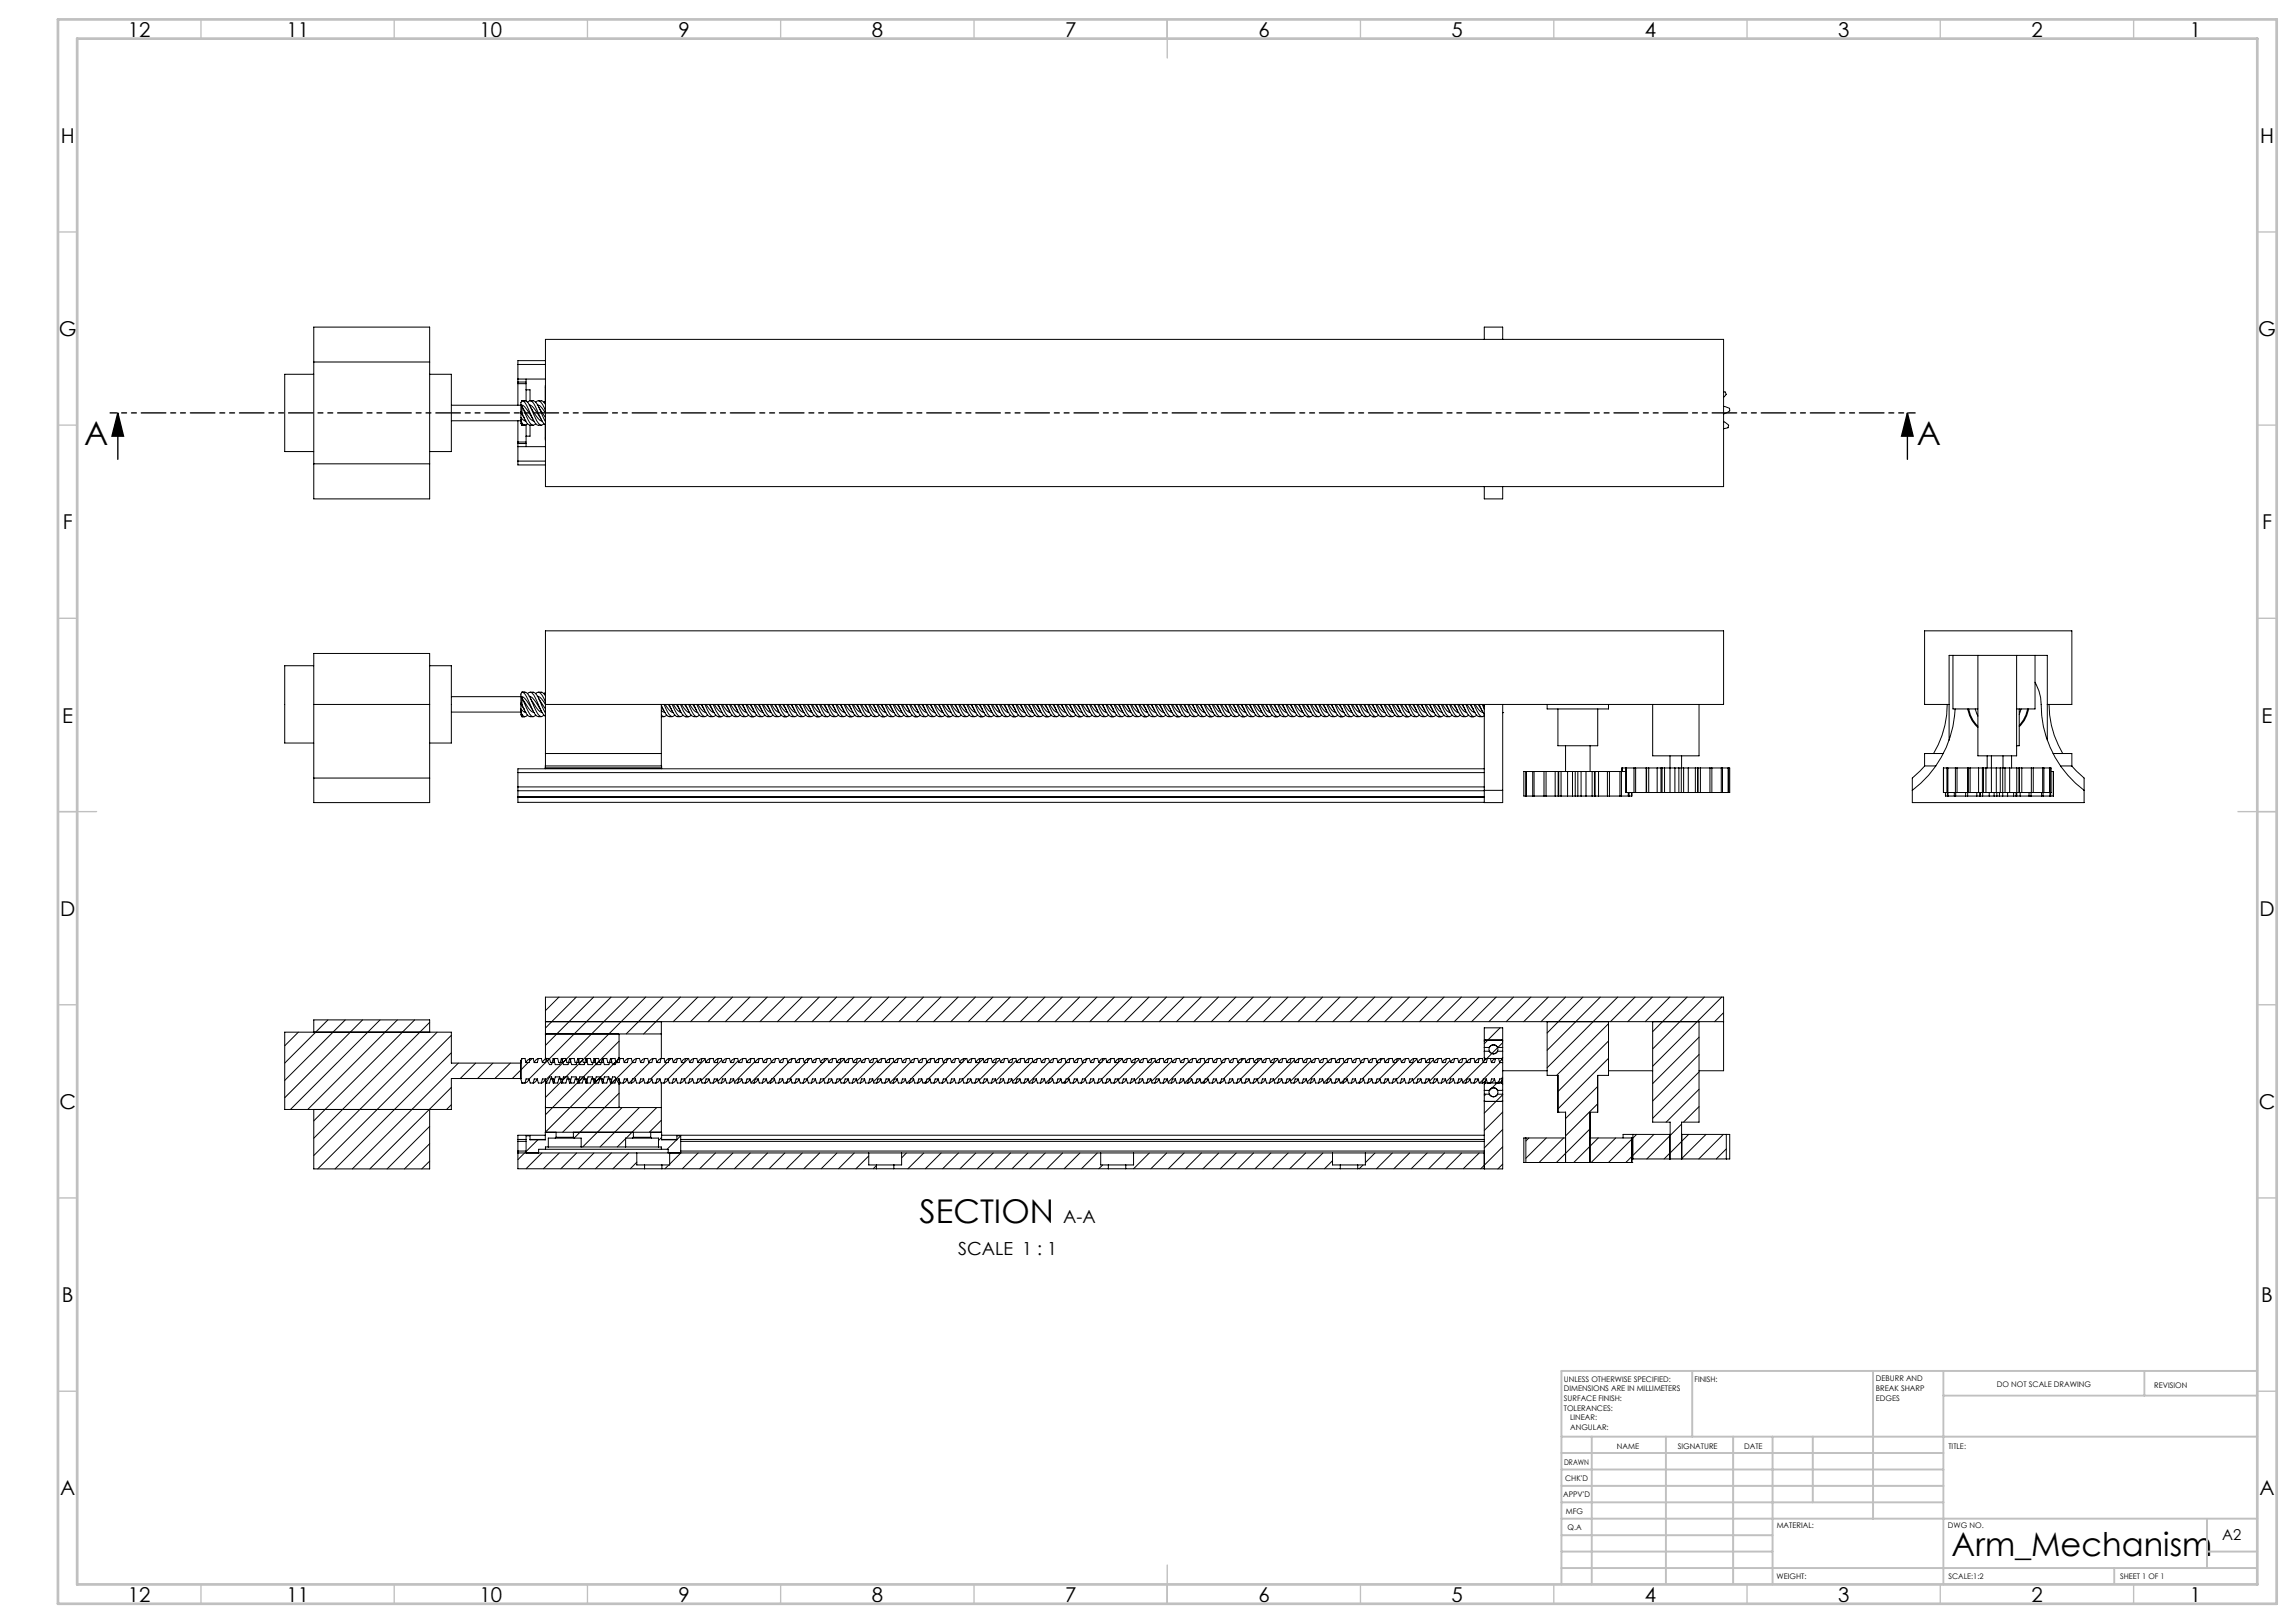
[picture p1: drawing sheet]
<svg xmlns="http://www.w3.org/2000/svg" width="594mm" height="420mm" viewBox="0 0 594 420" stroke-linecap="round" stroke-linejoin="round" font-family="sans-serif">
<defs><g id="words">
<g font-size="8.5">
<text x="21.8" y="115.2">A</text>
<text x="495.9" y="115.2">A</text>
<text x="237.9" y="316.5">SECTION</text>
<text x="504.9" y="402.7">Arm_Mechanism</text>
</g>
<g font-size="5.3">
<text x="33.1" y="9.5">12</text>
<text x="74.1" y="9.5">11</text>
<text x="124.1" y="9.5">10</text>
<text x="175.6" y="9.5">9</text>
<text x="225.6" y="9.5">8</text>
<text x="275.6" y="9.5">7</text>
<text x="325.6" y="9.5">6</text>
<text x="375.6" y="9.5">5</text>
<text x="425.6" y="9.5">4</text>
<text x="475.6" y="9.5">3</text>
<text x="525.6" y="9.5">2</text>
<text x="566.6" y="9.5">1</text>
<text x="15.7" y="37">H</text>
<text x="584.7" y="37">H</text>
<text x="15.2" y="87">G</text>
<text x="584.2" y="87">G</text>
<text x="16.2" y="137">F</text>
<text x="585.2" y="137">F</text>
<text x="16.1" y="187">E</text>
<text x="585.1" y="187">E</text>
<text x="15.5" y="237">D</text>
<text x="584.5" y="237">D</text>
<text x="15.4" y="287">C</text>
<text x="584.4" y="287">C</text>
<text x="16" y="337">B</text>
<text x="585" y="337">B</text>
<text x="15.5" y="387">A</text>
<text x="584.5" y="387">A</text>
<text x="33.1" y="414.5">12</text>
<text x="74.1" y="414.5">11</text>
<text x="124.1" y="414.5">10</text>
<text x="175.6" y="414.5">9</text>
<text x="225.6" y="414.5">8</text>
<text x="275.6" y="414.5">7</text>
<text x="325.6" y="414.5">6</text>
<text x="375.6" y="414.5">5</text>
<text x="425.6" y="414.5">4</text>
<text x="475.6" y="414.5">3</text>
<text x="525.6" y="414.5">2</text>
<text x="566.6" y="414.5">1</text>
</g>
<g font-size="4.7">
<text x="275" y="316.5">A-A</text>
<text x="247.9" y="324.7">SCALE 1 : 1</text>
</g>
<text font-size="3.9" x="574.9" y="398.5">A2</text>
<g font-size="2">
<text x="404.6" y="357.6">UNLESS OTHERWISE SPECIFIED:</text>
<text x="438.4" y="357.6">FINISH:</text>
<text x="485.3" y="357.5">DEBURR AND</text>
<text x="485.3" y="360">BREAK SHARP</text>
<text x="516.6" y="359">DO NOT SCALE DRAWING</text>
<text x="557.3" y="359.2">REVISION</text>
<text x="404.6" y="360.1">DIMENSIONS ARE IN MILLIMETERS</text>
<text x="404.6" y="362.6">SURFACE FINISH:</text>
<text x="404.6" y="365.1">TOLERANCES:</text>
<text x="485.3" y="362.5">EDGES</text>
<text x="406.2" y="367.6">LINEAR:</text>
<text x="406.2" y="370.1">ANGULAR:</text>
<text x="418.3" y="375">NAME</text>
<text x="434" y="374.9">SIGNATURE</text>
<text x="451.2" y="374.9">DATE</text>
<text x="504.1" y="374.9">TITLE:</text>
<text x="404.6" y="379.1">DRAWN</text>
<text x="404.9" y="383.3">CHK'D</text>
<text x="404.4" y="387.4">APPV'D</text>
<text x="405.1" y="391.8">MFG</text>
<text x="405.5" y="396">Q.A</text>
<text x="459.6" y="395.5">MATERIAL:</text>
<text x="504" y="395.5">DWG NO.</text>
<text x="459.6" y="408.5">WEIGHT:</text>
<text x="504.1" y="408.6">SCALE:1:2</text>
<text x="548.5" y="408.6">SHEET 1 OF 1</text>
</g>
</g></defs>
<path d="M30.5 106.9l1.5 6h-3zM30.5 106.9v12M493.5 106.9l1.4 6h-3zM493.5 106.9v12" fill="none" stroke="#000" stroke-width=".35"/>
<path d="M495.5 106.9h-467" fill="none" stroke="#000" stroke-width=".35" stroke-dasharray="6.3 1.3 1.3 1.3 1.3 1.3" stroke-dashoffset="4.6"/>
<g fill="none" stroke="#c0c0c0" stroke-width=".35">
<path d="M52 5v5M102 5v5M152 5v5M202 5v5M252 5v5M302 5v10M352 5v5M402 5v5M452 5v5M502 5v5M552 5v5M15 60h5"/>
<path d="M584 60h5M15 110h5M584 110h5M15 160h5M584 160h5M15 210h10M579 210h10M15 260h5M584 260h5M15 310h5M584 310h5M15 360h5"/>
<path d="M584 360h5M52 410v5M102 410v5M152 410v5M202 410v5M252 410v5M302 405v10M352 410v5M402 410v5M452 410v5M502 410v5M552 410v5"/>
</g>
<g fill="none" stroke="#c0c0c0" stroke-width=".5">
<path d="M437.8 354.8v17M484.6 354.8v38.2M502.8 354.8v55.2M554.8 354.8v6.4M584 354.8h-180v55.2M404 371.8h180M404 376h98.8M411.8 371.8v38.2M431 371.8v38.2M448.4 371.8v38.2M458.6 371.8v38.2M469 371.8v17"/>
<path d="M502.8 361.2h81.2M404 388.8h98.8M404 384.5h98.8M404 380.3h98.8M404 397.3h54.6M404 393h180M571 393v12.8M404 405.8h180M404 401.5h54.6M547 405.8v4.2M571 401.5h13"/>
</g>
<path d="M15 5h574v410h-574zM20 10h564v400h-564z" fill="none" stroke="#c0c0c0" stroke-width=".7"/>
<path d="M493.5 106.9l1.4 6h-3zM30.5 106.9l1.5 6h-3z" fill="#000"/>
<g fill="none" stroke="#000" stroke-width=".26">
<path d="M81.2 93.7v26.3M81.2 93.7v-9.1h30v9.1M81.2 96.9h-7.5v20h7.5M81.2 93.7h30M111.2 93.7v26.3M111.2 96.9h5.6v20h-5.6M134 98.9v.4M134 94.3v4.6M134 99.3v5.6M134 98.1h7.1M134 98.9h2.1M134 99.3h2.1"/>
<path d="M134 94.3h7.1M136.1 98.1v5.7M141.1 99.9v.5M141.1 93.3h-7.1v1M141.1 87.8h304.8v38.1h-304.8zM384 87.8v-3.2h4.8v3.2M116.8 108.9h18M116.8 104.9h18M134 119.3v1h7.1M134 114.4v.4M134 108.9v5.5M134 114.8v4.5"/>
<path d="M134 115.6h7.1M134 114.4h2.1M134 114.8h2.1M134 119.3h7.1M134.8 104.8a2.54 2.54 0 0 1 1.6 1.4l1.5 2.3M134.8 108l.5 .6 .8 .4M134.8 108.6l.2 .9M134.8 108v.6M134.8 108.6v1l.2 .4M134.8 106.6l.2 .3M134.8 104.8v1.8M134.8 104.8l.2 .3"/>
<path d="M134.8 106.9l.7 1.1M134.8 106.6v.3M134.8 106.9v1.1M134.8 104.8h.1M135 103.7h.8M135 103.7a2.76 2.76 0 0 1 1.7 2.2l.5 1a7.4 7.4 0 0 0 1.8 3.1h1.1M135 110h.8M135 106.9l.4 .7a3.3 3.3 0 0 0 1.8 2.4h.7M135 109.5l.7 .5 .4-.1 .4-.3M135 103.7l-.2 .5v.6M135 109.5v.5M135 105.1v1.8"/>
<path d="M135 105.1l1.1 2.5a3.5 3.5 0 0 0 1.8 2.4l.7-.4M135.3 105.6l.9 1.5a3.2 3.2 0 0 0 2 1.9M135.5 108l.1 .2M135.8 103.7a2.58 2.58 0 0 1 1.7 2.2l.4 1a6.9 6.9 0 0 0 1.9 3.1h.4l.5-.3M135.8 108.6l.1 .1M136.1 100.9h1v2.8M136.1 109.9v5.7M136.5 104.1l.7-.4a3.5 3.5 0 0 1 1.8 2.5l.4 1a5.2 5.2 0 0 0 1.7 2.7M136.9 104.8a2.83 2.83 0 0 1 1.8 1.7l1.3 2M137.1 110v2.9h-1M137.2 105.2l1 1.7a3.6 3.6 0 0 0 2.1 2.1M137.2 103.7a1.78 1.78 0 0 1 2.1 1.5l1.8 3.9"/>
<path d="M138.6 104.1l.4-.3 .4-.1a4.6 4.6 0 0 1 1.7 2.5M139 104.8a2.1 2.1 0 0 1 1.7 1.5l.4 .6M139.3 103.7h.8M139.3 105.3l.5 .8M139.8 106l1.3 2M140.1 103.7l.6 .3 .4 .7M141.1 113.4v.5M141.1 100.4v3.4M141.1 109.9v3.5M141.1 100.4h.1M141.1 113.4h.1M141.1 103.8l-.4 .3"/>
<path d="M445.9 101.4h.4l.3 .6-.7 .8M445.9 105.2l1.6 .5v.4a1.82 1.82 0 0 1-1.6 1M445.9 109.1l1 .7 .3 .4a.68 .68 0 0 1-.9 .7h-.4M81.2 120v9.1h30v-9.1M81.2 120h30M384 125.9v3.2h4.8v-3.2M81.2 172.3h-7.5v20h7.5M111.2 172.3h5.6v20h-5.6M135 179.1h.8M135 179.1l-.2 .5v.6M135 179.1a2.76 2.76 0 0 1 1.7 2.2l.5 1a7.4 7.4 0 0 0 1.8 3.1h.3M135.8 179.2a2.58 2.58 0 0 1 1.7 2.1l.4 1a6.9 6.9 0 0 0 1.9 3.1h.4l.5-.4"/>
<path d="M136.5 179.5l.7-.4a3.5 3.5 0 0 1 1.8 2.5l.4 1.1a5.7 5.7 0 0 0 1.7 2.7M137.2 179.1a1.78 1.78 0 0 1 2.1 1.5l1.8 3.9M138.6 179.5l.4-.3 .4-.1a4.6 4.6 0 0 1 1.7 2.6M139.3 179.1h.8M140.1 179.2l.6 .2 .4 .7M141.1 179.2l-.4 .3M505.2 169.6v13.9h6.5M511.7 169.6v26h10v-26M526.5 176.5a11.7 11.7 0 0 1 1.6 5.8 27.9 27.9 0 0 0 11.1 22.2M526.5 169.6v13.9h-4.8M81.2 182.3v19M81.2 182.3v-13.2h30v13.2"/>
<path d="M81.2 182.3h30M111.2 182.3v19M116.8 184.3h18M116.8 180.3h18M134 199.9h250M134 199.9v3.7M134.8 180.2a3.1 3.1 0 0 1 1.9 1.9l1.2 1.8M134.8 183.5l.9 .8 .4 .1M134.8 184l.2 .9M134.8 183.5v.5M134.8 184v1l.2 .5M134.8 182l.2 .3"/>
<path d="M134.8 180.2v1.8M134.8 180.2l.2 .3M134.8 182.3l.7 1.1M134.8 182v.3M134.8 182.3v1.2M134.8 180.2h.1M135 185.5h.8M135 184.9l.7 .5h.4l.4-.4M135 184.9v.6M135 180.5v1.8M135 182.3l1.2 2.5 .5 .5 .5 .1M135 180.5l1.1 2.5a3.5 3.5 0 0 0 1.8 2.5l.7-.5"/>
<path d="M135.3 181.1l.5 .7a4.9 4.9 0 0 0 2.4 2.6M135.5 183.4l.1 .3M135.8 184.1l.1 .1M136.9 180.2a5.6 5.6 0 0 1 2.6 2.9l.5 .8M137.2 180.6l.5 .9M137.2 185.5h.7M137.7 181.5l.6 .8a3.5 3.5 0 0 0 2 2.1M139 180.2a2.12 2.12 0 0 1 1.7 1.5l.4 .6h304.8v-19.1h-304.8v35M139.3 185.5h.8M139.3 180.7l.5 .8M139.8 181.5l1.3 1.9M141.1 198.7v-.5h30.1v.5"/>
<path d="M141.1 198.7h30.1M141.1 198.7v.2M141.1 195h30M171.1 182.8l.6 1.1M171.1 185.5h.7M171.1 182.5l1.3 2.5 .7 .4M171.1 183.9l1 .5M171.1 185l.7 .5 .7-.5M171.1 182.3v15.9M171.2 198.7v.2M171.8 182.3a6.9 6.9 0 0 0 1.8 3.1h.5l.5-.4M172.1 182.3a4 4 0 0 0 2.1 2.1"/>
<path d="M172.9 182.3l.9 1.6M173.1 185.5h.8M173.1 182.3l.2 .4a5.4 5.4 0 0 0 1.8 2.7h.2M173.9 182.3l.2 .4a5.2 5.2 0 0 0 1.8 2.7h.5l.3-.4M174.2 182.3l.2 .4a2.83 2.83 0 0 0 1.9 1.7M175 182.3l.5 .7M175.3 185.5h.7M175.3 182.3l.2 .7a3.4 3.4 0 0 0 1.9 2.4M175.5 183.1l.5 .9M176 182.3a6.7 6.7 0 0 0 2 3.1h.5l.3-.4M176.3 182.3l.2 .2a3.4 3.4 0 0 0 1.9 1.9M177.1 182.3l.8 1.1"/>
<path d="M177.4 185.5h.8M177.4 182.3l1.2 2.5 .4 .5 .5 .1M177.8 183.4l.2 .3M178.2 182.3l.3 .7a3.5 3.5 0 0 0 1.8 2.5l.6-.5M178.2 184.1v.1M178.4 182.3a3.6 3.6 0 0 0 2.2 2.1M179.2 182.3l1 1.6M179.5 185.5h.8M179.5 182.3a7.4 7.4 0 0 0 1.8 3.1h.3M180.3 182.3a6.9 6.9 0 0 0 1.8 3.1h.4l.6-.4M180.6 182.3a4 4 0 0 0 2.1 2.1M181.3 182.3l1 1.6"/>
<path d="M181.6 185.5h.8M181.6 182.3l.2 .4a5.4 5.4 0 0 0 1.8 2.7h.1M182.4 182.3l.1 .4a5.2 5.2 0 0 0 1.9 2.7h.4l.4-.4M182.7 182.3l.2 .3a2.93 2.93 0 0 0 1.9 1.8M183.4 182.3l1.1 1.7M183.7 185.5h.8M183.7 182.3l.3 .7a3.4 3.4 0 0 0 1.8 2.4M184.5 182.3a6.7 6.7 0 0 0 2 3.1h.4l.4-.4M184.8 182.3l.1 .1a3.3 3.3 0 0 0 2 2M185.6 182.3l.7 1.1M185.8 185.5h.8M185.8 182.3l1.2 2.5 .5 .5 .5 .1"/>
<path d="M186.3 183.4l.1 .3M186.6 182.3l.3 .7a3.5 3.5 0 0 0 1.8 2.5l.7-.5M186.6 184.1l.1 .1M186.9 182.3a3.9 3.9 0 0 0 2.1 2.1M187.7 182.3l1 1.6M188 185.5h.7M188 182.3a7.4 7.4 0 0 0 1.8 3.1h.3M188.7 182.3a6.9 6.9 0 0 0 1.9 3.1h.4l.5-.4M189 182.3a4 4 0 0 0 2.1 2.1M189.8 182.3l1 1.6M190.1 185.5h.8M190.1 182.3l.1 .4a5.4 5.4 0 0 0 1.8 2.7h.2"/>
<path d="M190.9 182.3l.1 .4a5.2 5.2 0 0 0 1.8 2.7h.5l.3-.4M191.1 182.3l.2 .3a2.83 2.83 0 0 0 2 1.8M191.9 182.3l1 1.7M192.2 185.5h.8M192.2 182.3l.3 .7a3.4 3.4 0 0 0 1.8 2.4M193 182.3a6.7 6.7 0 0 0 1.9 3.1h.5l.4-.4M193.3 182.3v.1a3.4 3.4 0 0 0 2.1 2M194 182.3l.8 1.1M194.3 185.5h.8M194.3 182.3l1.2 2.5 .5 .5 .4 .1M194.8 183.4l.1 .3M195.1 182.3l.3 .7a3.5 3.5 0 0 0 1.8 2.5l.7-.5"/>
<path d="M195.1 184.1l.1 .1M195.4 182.3a4 4 0 0 0 2.1 2.1M196.1 182.3l1 1.6M196.4 185.5h.8M196.4 182.3a7.4 7.4 0 0 0 1.8 3.1h.3M197.2 182.3a6.9 6.9 0 0 0 1.8 3.1h.5l.5-.4M197.5 182.3l.3 .5a2.49 2.49 0 0 0 1.8 1.6M198.3 182.3l.9 1.6M198.5 185.5h.8M198.5 182.3l.2 .4a5.4 5.4 0 0 0 1.8 2.7h.2M199.3 182.3l.2 .4a5.2 5.2 0 0 0 1.8 2.7h.5l.3-.4M199.6 182.3l.1 .2a2.92 2.92 0 0 0 2 1.9"/>
<path d="M200.4 182.3l1 1.7M200.7 185.5h.7M200.7 182.3l.2 .7a3.4 3.4 0 0 0 1.9 2.4M201.4 182.3a6.7 6.7 0 0 0 2 3.1h.5l.3-.4M201.7 182.3h.1a3.5 3.5 0 0 0 2 2.1M202.5 182.3l.9 1.4M202.8 185.5h.8M202.8 182.3l1.2 2.5 .4 .5 .5 .1M203.6 182.3l.3 .7a3.5 3.5 0 0 0 1.8 2.5l.6-.5M203.6 184.1v.1M203.8 182.3a4 4 0 0 0 2.2 2.1M204.6 182.3l1 1.6"/>
<path d="M204.9 185.5h.8M204.9 182.3a7.4 7.4 0 0 0 1.8 3.1h.3M205.7 182.3a6.9 6.9 0 0 0 1.8 3.1h.4l.6-.4M206 182.3l.2 .4a2.59 2.59 0 0 0 1.9 1.7M206.7 182.3l1 1.6M207 185.5h.8M207 182.3l.2 .4a5.4 5.4 0 0 0 1.8 2.7h.1M207.8 182.3l.1 .4a5.2 5.2 0 0 0 1.9 2.7h.4l.4-.4M208.1 182.3l.1 .2a3.1 3.1 0 0 0 2 1.9M208.8 182.3l1.1 1.7M209.1 185.5h.8M209.1 182.3l.3 .7a3.4 3.4 0 0 0 1.8 2.4"/>
<path d="M209.9 182.3a6.7 6.7 0 0 0 2 3.1h.4l.4-.4M210.2 182.3a3.6 3.6 0 0 0 2.1 2.1M211 182.3l.7 1.1M211.2 185.5h.8M211.2 182.3l1.2 2.5 .5 .5 .5 .1M211.7 183.4l.1 .3M212 182.3l.3 .7a3.5 3.5 0 0 0 1.8 2.5l.7-.5M212 184.1l.1 .1M212.3 182.3a4 4 0 0 0 2.1 2.1M213.1 182.3l1 1.6M213.4 185.5h.7M213.4 182.3a7.4 7.4 0 0 0 1.8 3.1h.3"/>
<path d="M214.1 182.3a6.9 6.9 0 0 0 1.9 3.1h.4l.5-.4M214.4 182.3l.2 .4a2.73 2.73 0 0 0 1.9 1.7M215.2 182.3l1 1.6M215.5 185.5h.8M215.5 182.3l.1 .4a5.4 5.4 0 0 0 1.8 2.7h.2M216.3 182.3l.1 .4a5.2 5.2 0 0 0 1.8 2.7h.5l.3-.4M216.5 182.3l.1 .1a3.2 3.2 0 0 0 2.1 2M217.3 182.3l1 1.7M217.6 185.5h.8M217.6 182.3l.3 .7a3.4 3.4 0 0 0 1.8 2.4M218.4 182.3a6.7 6.7 0 0 0 1.9 3.1h.5l.4-.4M218.7 182.3a3.6 3.6 0 0 0 2.1 2.1"/>
<path d="M219.4 182.3l.8 1.1M219.7 185.5h.8M219.7 182.3l1.2 2.5 .5 .5 .4 .1M220.2 183.4l.1 .3M220.5 182.3l.3 .7a3.5 3.5 0 0 0 1.8 2.5l.7-.5M220.5 184.1l.1 .1M220.8 182.3l.3 .5a2.57 2.57 0 0 0 1.8 1.6M221.5 182.3l1 1.6M221.8 185.5h.8M221.8 182.3a7.4 7.4 0 0 0 1.8 3.1h.3M222.6 182.3a6.9 6.9 0 0 0 1.8 3.1h.5l.5-.4M222.9 182.3l.2 .3a2.83 2.83 0 0 0 1.9 1.8"/>
<path d="M223.7 182.3l.9 1.6M223.9 185.5h.8M223.9 182.3l.2 .4a5.4 5.4 0 0 0 1.8 2.7h.2M224.7 182.3l.2 .4a5.2 5.2 0 0 0 1.8 2.7h.5l.3-.4M225 182.3v.1a3.3 3.3 0 0 0 2.1 2M225.8 182.3l1 1.7M226.1 185.5h.7M226.1 182.3l.2 .7a3.4 3.4 0 0 0 1.9 2.4M226.8 182.3a6.7 6.7 0 0 0 2 3.1h.5l.3-.4M227.1 182.3a4 4 0 0 0 2.1 2.1M227.9 182.3l.8 1.1M228.2 185.5h.8"/>
<path d="M228.2 182.3l1.2 2.5 .4 .5 .5 .1M228.6 183.4l.2 .3M229 182.3l.3 .7a3.5 3.5 0 0 0 1.8 2.5l.6-.5M229 184.1v.1M229.2 182.3l.3 .4a2.68 2.68 0 0 0 1.9 1.7M230 182.3l1 1.6M230.3 185.5h.8M230.3 182.3a7.4 7.4 0 0 0 1.8 3.1h.3M231.1 182.3a6.9 6.9 0 0 0 1.8 3.1h.4l.6-.4M231.4 182.3l.1 .2a3 3 0 0 0 2 1.9M232.1 182.3l1 1.6M232.4 185.5h.8"/>
<path d="M232.4 182.3l.2 .4a5.4 5.4 0 0 0 1.8 2.7h.1M233.2 182.3l.1 .4a5.2 5.2 0 0 0 1.9 2.7h.4l.4-.4M233.5 182.3a3.4 3.4 0 0 0 2.1 2.1M234.2 182.3l1.1 1.7M234.5 185.5h.8M234.5 182.3l.3 .7a3.4 3.4 0 0 0 1.8 2.4M235.3 182.3a6.7 6.7 0 0 0 2 3.1h.4l.4-.4M235.6 182.3a3.7 3.7 0 0 0 2.1 2.1M236.4 182.3l.8 1.4M236.6 185.5h.8M236.6 182.3l1.2 2.5 .5 .5 .5 .1M237.4 182.3l.3 .7a3.5 3.5 0 0 0 1.8 2.5l.7-.5"/>
<path d="M237.4 184.1l.1 .1M237.7 182.3l.2 .4a2.83 2.83 0 0 0 1.9 1.7M238.5 182.3l.5 .7M238.8 185.5h.7M238.8 182.3a7.4 7.4 0 0 0 1.8 3.1h.3M239 183.1l.5 .8M239.5 182.3a6.9 6.9 0 0 0 1.9 3.1h.4l.5-.4M239.8 182.3l.2 .2a3.2 3.2 0 0 0 1.9 1.9M240.6 182.3l1 1.6M240.9 185.5h.8M240.9 182.3l.1 .4a5.4 5.4 0 0 0 1.8 2.7h.2M241.7 182.3l.1 .4a5.2 5.2 0 0 0 1.8 2.7h.5l.3-.4"/>
<path d="M241.9 182.3l1 1.4 .7 .6 .5 .1M242.7 182.3l1 1.7M243 185.5h.8M243 182.3l.3 .7a3.4 3.4 0 0 0 1.8 2.4M243.8 182.3a6.7 6.7 0 0 0 1.9 3.1h.5l.4-.4M244.1 182.3a4 4 0 0 0 2.1 2.1M244.8 182.3l.9 1.4M245.1 185.5h.8M245.1 182.3l1.2 2.5 .5 .5 .4 .1M245.9 182.3l.3 .7a3.5 3.5 0 0 0 1.8 2.5l.7-.5M245.9 184.1l.1 .1M246.2 182.3l.2 .3a2.93 2.93 0 0 0 1.9 1.8"/>
<path d="M246.9 182.3l1 1.6M247.2 185.5h.8M247.2 182.3a7.4 7.4 0 0 0 1.8 3.1h.3M248 182.3a6.9 6.9 0 0 0 1.8 3.1h.5l.5-.4M248.3 182.3l.1 .1a3.3 3.3 0 0 0 2 2M249.1 182.3l.9 1.6M249.3 185.5h.8M249.3 182.3l.2 .4a5.4 5.4 0 0 0 1.8 2.7h.2M250.1 182.3l.2 .4a5.2 5.2 0 0 0 1.8 2.7h.5l.3-.4M250.4 182.3a3.7 3.7 0 0 0 2.1 2.1M251.2 182.3l1 1.7M251.5 185.5h.7"/>
<path d="M251.5 182.3l.2 .7a3.4 3.4 0 0 0 1.9 2.4M252.2 182.3a6.7 6.7 0 0 0 2 3.1h.5l.3-.4M252.5 182.3l.3 .5a2.57 2.57 0 0 0 1.8 1.6M253.3 182.3l.9 1.4M253.6 185.5h.8M253.6 182.3l1.2 2.5 .4 .5 .5 .1M254.4 182.3l.3 .7a3.5 3.5 0 0 0 1.8 2.5l.6-.5M254.4 184.1v.1M254.6 182.3l.2 .2a2.9 2.9 0 0 0 2 1.9M255.4 182.3l1 1.6M255.7 185.5h.8M255.7 182.3a7.4 7.4 0 0 0 1.8 3.1h.3"/>
<path d="M256.5 182.3a6.9 6.9 0 0 0 1.8 3.1h.4l.6-.4M256.8 182.3v.1a3.4 3.4 0 0 0 2.1 2M257.5 182.3l1 1.6M257.8 185.5h.8M257.8 182.3l.2 .4a5.4 5.4 0 0 0 1.8 2.7h.1M258.6 182.3l.1 .4a5.2 5.2 0 0 0 1.9 2.7h.4l.4-.4M258.9 182.3a4 4 0 0 0 2.1 2.1M259.6 182.3l1.1 1.7M259.9 185.5h.8M259.9 182.3l.3 .7a3.4 3.4 0 0 0 1.8 2.4M260.7 182.3a6.7 6.7 0 0 0 2 3.1h.4l.4-.4M261 182.3l.3 .5a2.49 2.49 0 0 0 1.8 1.6"/>
<path d="M261.8 182.3l.8 1.4M262 185.5h.8M262 182.3l1.2 2.5 .5 .5 .5 .1M262.8 182.3l.3 .7a3.5 3.5 0 0 0 1.8 2.5l.7-.5M262.8 184.1l.1 .1M263.1 182.3l.1 .2a2.92 2.92 0 0 0 2 1.9M263.9 182.3l1 1.6M264.2 185.5h.7M264.2 182.3a7.4 7.4 0 0 0 1.8 3.1h.3M264.9 182.3a6.9 6.9 0 0 0 1.9 3.1h.4l.5-.4M265.2 182.3h.1a3.5 3.5 0 0 0 2 2.1M266 182.3l1 1.6"/>
<path d="M266.3 185.5h.8M266.3 182.3l.1 .4a5.4 5.4 0 0 0 1.8 2.7h.2M267.1 182.3l.1 .4a5.2 5.2 0 0 0 1.8 2.7h.5l.3-.4M267.3 182.3a4 4 0 0 0 2.2 2.1M268.1 182.3l1 1.7M268.4 185.5h.8M268.4 182.3l.3 .7a3.4 3.4 0 0 0 1.8 2.4M269.2 182.3a6.7 6.7 0 0 0 1.9 3.1h.5l.4-.4M269.5 182.3l.2 .4a2.59 2.59 0 0 0 1.9 1.7M270.2 182.3l.9 1.4M270.5 185.5h.8M270.5 182.3l1.2 2.5 .5 .5 .4 .1"/>
<path d="M271.3 182.3l.3 .7a3.5 3.5 0 0 0 1.8 2.5l.7-.5M271.3 184.1l.1 .1M271.6 182.3l.1 .2a3.3 3.3 0 0 0 2 1.9M272.3 182.3l1 1.6M272.6 185.5h.8M272.6 182.3a7.4 7.4 0 0 0 1.8 3.1h.3M273.4 182.3a6.9 6.9 0 0 0 1.8 3.1h.5l.5-.4M273.7 182.3a3.6 3.6 0 0 0 2.1 2.1M274.5 182.3l.9 1.6M274.7 185.5h.8M274.7 182.3l.2 .4a5.4 5.4 0 0 0 1.8 2.7h.2M275.5 182.3l.2 .4a5.2 5.2 0 0 0 1.8 2.7h.5l.3-.4"/>
<path d="M275.8 182.3a3.8 3.8 0 0 0 2.1 2M276.6 182.3l1 1.7M276.9 185.5h.7M276.9 182.3l.2 .7a3.4 3.4 0 0 0 1.9 2.4M277.6 182.3a6.7 6.7 0 0 0 2 3.1h.5l.3-.4M277.9 182.3l.2 .4a2.73 2.73 0 0 0 1.9 1.7M278.7 182.3l.8 1.1M279 185.5h.8M279 182.3l1.2 2.5 .4 .5 .5 .1M279.4 183.4l.2 .3M279.8 182.3l.3 .7a3.5 3.5 0 0 0 1.8 2.5l.6-.5M279.8 184.1v.1"/>
<path d="M280 182.3l.1 .1a3.2 3.2 0 0 0 2.1 2M280.8 182.3l1 1.6M281.1 185.5h.8M281.1 182.3a7.4 7.4 0 0 0 1.8 3.1h.3M281.9 182.3a6.9 6.9 0 0 0 1.8 3.1h.4l.6-.4M282.2 182.3a3.6 3.6 0 0 0 2.1 2.1M282.9 182.3l1 1.6M283.2 185.5h.8M283.2 182.3l.2 .4a5.4 5.4 0 0 0 1.8 2.7h.1M284 182.3l.1 .4a5.2 5.2 0 0 0 1.9 2.7h.4l.4-.4M284.3 182.3l.3 .5a2.41 2.41 0 0 0 1.8 1.6M285 182.3l1.1 1.7"/>
<path d="M285.3 185.5h.8M285.3 182.3l.3 .7a3.4 3.4 0 0 0 1.8 2.4M286.1 182.3a6.7 6.7 0 0 0 2 3.1h.4l.4-.4M286.4 182.3l.2 .3a2.83 2.83 0 0 0 1.9 1.8M287.2 182.3l.7 1.1M287.4 185.5h.8M287.4 182.3l1.2 2.5 .5 .5 .5 .1M287.9 183.4l.1 .3M288.2 182.3l.3 .7a3.5 3.5 0 0 0 1.8 2.5l.7-.5M288.2 184.1l.1 .1M288.5 182.3v.1a3.3 3.3 0 0 0 2.1 2M289.3 182.3l1 1.6"/>
<path d="M289.6 185.5h.7M289.6 182.3a7.4 7.4 0 0 0 1.8 3.1h.3M290.3 182.3a6.9 6.9 0 0 0 1.9 3.1h.4l.5-.4M290.6 182.3a4 4 0 0 0 2.1 2.1M291.4 182.3l1 1.6M291.7 185.5h.8M291.7 182.3l.1 .4a5.4 5.4 0 0 0 1.8 2.7h.2M292.5 182.3l.1 .4a5.2 5.2 0 0 0 1.8 2.7h.5l.3-.4M292.7 182.3l.3 .4a2.68 2.68 0 0 0 1.9 1.7M293.5 182.3l1 1.7M293.8 185.5h.8M293.8 182.3l.3 .7a3.4 3.4 0 0 0 1.8 2.4"/>
<path d="M294.6 182.3a6.7 6.7 0 0 0 1.9 3.1h.5l.4-.4M294.9 182.3l.1 .2a2.96 2.96 0 0 0 2 1.9M295.6 182.3l.8 1.1M295.9 185.5h.8M295.9 182.3l1.2 2.5 .5 .5 .4 .1M296.4 183.4l.1 .3M296.7 182.3l.3 .7a3.5 3.5 0 0 0 1.8 2.5l.7-.5M296.7 184.1l.1 .1M297 182.3a3.4 3.4 0 0 0 2.1 2.1M297.7 182.3l1 1.6M298 185.5h.8M298 182.3a7.4 7.4 0 0 0 1.8 3.1h.3"/>
<path d="M298.8 182.3a6.9 6.9 0 0 0 1.8 3.1h.5l.5-.4M299.1 182.3a4 4 0 0 0 2.1 2.1M299.9 182.3l.5 .8M300.1 185.5h.8M300.1 182.3l.2 .4a5.4 5.4 0 0 0 1.8 2.7h.2M300.4 183.1l.4 .8M300.9 182.3l.2 .4a5.2 5.2 0 0 0 1.8 2.7h.5l.3-.4M301.2 182.3l.2 .4a2.59 2.59 0 0 0 1.9 1.7M302 182.3l.5 .7M302.3 185.5h.7M302.3 182.3l.2 .7a3.4 3.4 0 0 0 1.9 2.4M302.5 183.1l.5 .9"/>
<path d="M303 182.3a6.7 6.7 0 0 0 2 3.1h.5l.3-.4M303.3 182.3l.2 .2a3.4 3.4 0 0 0 1.9 1.9M304.1 182.3l.8 1.1M304.4 185.5h.8M304.4 182.3l1.2 2.5 .4 .5 .5 .1M304.8 183.4l.2 .3M305.2 182.3l.3 .7a3.5 3.5 0 0 0 1.8 2.5l.6-.5M305.2 184.1v.1M305.4 182.3a3.6 3.6 0 0 0 2.2 2.1M306.2 182.3l1 1.6M306.5 185.5h.8M306.5 182.3a7.4 7.4 0 0 0 1.8 3.1h.3"/>
<path d="M307.3 182.3a6.9 6.9 0 0 0 1.8 3.1h.4l.6-.4M307.6 182.3a4 4 0 0 0 2.1 2.1M308.3 182.3l.6 .8M308.6 185.5h.8M308.6 182.3l.2 .4a5.4 5.4 0 0 0 1.8 2.7h.1M308.9 183.1l.4 .8M309.4 182.3l.1 .4a5.2 5.2 0 0 0 1.9 2.7h.4l.4-.4M309.7 182.3l.2 .3a2.93 2.93 0 0 0 1.9 1.8M310.4 182.3l1.1 1.7M310.7 185.5h.8M310.7 182.3l.3 .7a3.4 3.4 0 0 0 1.8 2.4M311.5 182.3a6.7 6.7 0 0 0 2 3.1h.4l.4-.4"/>
<path d="M311.8 182.3l.1 .2a3.3 3.3 0 0 0 2 1.9M312.6 182.3l.7 1.1M312.8 185.5h.8M312.8 182.3l1.2 2.5 .5 .5 .5 .1M313.3 183.4l.1 .3M313.6 182.3l.3 .7a3.5 3.5 0 0 0 1.8 2.5l.7-.5M313.6 184.1l.1 .1M313.9 182.3a3.9 3.9 0 0 0 2.1 2.1M314.7 182.3l1 1.6M315 185.5h.7M315 182.3a7.4 7.4 0 0 0 1.8 3.1h.3M315.7 182.3a6.9 6.9 0 0 0 1.9 3.1h.4l.5-.4"/>
<path d="M316 182.3a4 4 0 0 0 2.1 2.1M316.8 182.3l1 1.6M317.1 185.5h.8M317.1 182.3l.1 .4a5.4 5.4 0 0 0 1.8 2.7h.2M317.9 182.3l.1 .4a5.2 5.2 0 0 0 1.8 2.7h.5l.3-.4M318.1 182.3l.2 .3a2.88 2.88 0 0 0 2 1.8M318.9 182.3l1 1.7M319.2 185.5h.8M319.2 182.3l.3 .7a3.4 3.4 0 0 0 1.8 2.4M320 182.3a6.7 6.7 0 0 0 1.9 3.1h.5l.4-.4M320.3 182.3v.1a3.4 3.4 0 0 0 2.1 2M321 182.3l.8 1.1"/>
<path d="M321.3 185.5h.8M321.3 182.3l1.2 2.5 .5 .5 .4 .1M321.8 183.4l.1 .3M322.1 182.3l.3 .7a3.5 3.5 0 0 0 1.8 2.5l.7-.5M322.1 184.1l.1 .1M322.4 182.3a4 4 0 0 0 2.1 2.1M323.1 182.3l1 1.6M323.4 185.5h.8M323.4 182.3a7.4 7.4 0 0 0 1.8 3.1h.3M324.2 182.3a6.9 6.9 0 0 0 1.8 3.1h.5l.5-.4M324.5 182.3l.3 .4a2.68 2.68 0 0 0 1.8 1.7M325.3 182.3l.9 1.6"/>
<path d="M325.5 185.5h.8M325.5 182.3l.2 .4a5.4 5.4 0 0 0 1.8 2.7h.2M326.3 182.3l.2 .4a5.2 5.2 0 0 0 1.8 2.7h.5l.3-.4M326.6 182.3l.1 .2a2.92 2.92 0 0 0 2 1.9M327.4 182.3l1 1.7M327.7 185.5h.7M327.7 182.3l.2 .7a3.4 3.4 0 0 0 1.9 2.4M328.4 182.3a6.7 6.7 0 0 0 2 3.1h.5l.3-.4M328.7 182.3h.1a3.5 3.5 0 0 0 2 2.1M329.5 182.3l.9 1.4M329.8 185.5h.8M329.8 182.3l1.2 2.5 .4 .5 .5 .1"/>
<path d="M330.6 182.3l.3 .7a3.5 3.5 0 0 0 1.8 2.5l.6-.5M330.6 184.1v.1M330.8 182.3a3.8 3.8 0 0 0 2.2 2M331.6 182.3l1 1.6M331.9 185.5h.8M331.9 182.3a7.4 7.4 0 0 0 1.8 3.1h.3M332.7 182.3a6.9 6.9 0 0 0 1.8 3.1h.4l.6-.4M333 182.3l.2 .4a2.59 2.59 0 0 0 1.9 1.7M333.7 182.3l1 1.6M334 185.5h.8M334 182.3l.2 .4a5.4 5.4 0 0 0 1.8 2.7h.1M334.8 182.3l.1 .4a5.2 5.2 0 0 0 1.9 2.7h.4l.4-.4"/>
<path d="M335.1 182.3l.1 .2a3.1 3.1 0 0 0 2 1.9M335.8 182.3l1.1 1.7M336.1 185.5h.8M336.1 182.3l.3 .7a3.4 3.4 0 0 0 1.8 2.4M336.9 182.3a6.7 6.7 0 0 0 2 3.1h.4l.4-.4M337.2 182.3a3.6 3.6 0 0 0 2.1 2.1M338 182.3l.8 1.4M338.2 185.5h.8M338.2 182.3l1.2 2.5 .5 .5 .5 .1M339 182.3l.3 .7a3.5 3.5 0 0 0 1.8 2.5l.7-.5M339 184.1l.1 .1M339.3 182.3a4 4 0 0 0 2.1 2.1"/>
<path d="M340.1 182.3l1 1.6M340.4 185.5h.7M340.4 182.3a7.4 7.4 0 0 0 1.8 3.1h.3M341.1 182.3a6.9 6.9 0 0 0 1.9 3.1h.4l.5-.4M341.4 182.3l.2 .4a2.73 2.73 0 0 0 1.9 1.7M342.2 182.3l1 1.6M342.5 185.5h.8M342.5 182.3l.1 .4a5.4 5.4 0 0 0 1.8 2.7h.2M343.3 182.3l.1 .4a5.2 5.2 0 0 0 1.8 2.7h.5l.3-.4M343.5 182.3l.1 .1a3.1 3.1 0 0 0 2.1 2M344.3 182.3l1 1.7M344.6 185.5h.8"/>
<path d="M344.6 182.3l.3 .7a3.4 3.4 0 0 0 1.8 2.4M345.4 182.3a6.7 6.7 0 0 0 1.9 3.1h.5l.4-.4M345.7 182.3a3.6 3.6 0 0 0 2.1 2.1M346.4 182.3l.9 1.4M346.7 185.5h.8M346.7 182.3l1.2 2.5 .5 .5 .4 .1M347.5 182.3l.3 .7a3.5 3.5 0 0 0 1.8 2.5l.7-.5M347.5 184.1l.1 .1M347.8 182.3l.3 .5a2.35 2.35 0 0 0 1.8 1.6M348.5 182.3l1 1.6M348.8 185.5h.8M348.8 182.3a7.4 7.4 0 0 0 1.8 3.1h.3"/>
<path d="M349.6 182.3a6.9 6.9 0 0 0 1.8 3.1h.5l.5-.4M349.9 182.3l.2 .3a3 3 0 0 0 1.9 1.8M350.7 182.3l.9 1.6M350.9 185.5h.8M350.9 182.3l.2 .4a5.4 5.4 0 0 0 1.8 2.7h.2M351.7 182.3l.2 .4a5.2 5.2 0 0 0 1.8 2.7h.5l.3-.4M352 182.3v.1a3.5 3.5 0 0 0 2.1 2M352.8 182.3l1 1.7M353.1 185.5h.7M353.1 182.3l.2 .7a3.4 3.4 0 0 0 1.9 2.4M353.8 182.3a6.7 6.7 0 0 0 2 3.1h.5l.3-.4M354.1 182.3a3.7 3.7 0 0 0 2.1 2.1"/>
<path d="M354.9 182.3l.9 1.4M355.2 185.5h.8M355.2 182.3l1.2 2.5 .4 .5 .5 .1M356 182.3l.3 .7a3.5 3.5 0 0 0 1.8 2.5l.6-.5M356 184.1v.1M356.2 182.3l.3 .4a2.45 2.45 0 0 0 1.9 1.7M357 182.3l1 1.6M357.3 185.5h.8M357.3 182.3a7.4 7.4 0 0 0 1.8 3.1h.3M358.1 182.3a6.9 6.9 0 0 0 1.8 3.1h.4l.6-.4M358.4 182.3l.1 .2a3.2 3.2 0 0 0 2 1.9M359.1 182.3l1 1.6"/>
<path d="M359.4 185.5h.8M359.4 182.3l.2 .4a5.4 5.4 0 0 0 1.8 2.7h.1M360.2 182.3l.1 .4a5.2 5.2 0 0 0 1.9 2.7h.4l.4-.4M360.5 182.3a3.4 3.4 0 0 0 2.1 2.1M361.2 182.3l1.1 1.7M361.5 185.5h.8M361.5 182.3l.3 .7a3.4 3.4 0 0 0 1.8 2.4M362.3 182.3a6.7 6.7 0 0 0 2 3.1h.4l.4-.4M362.6 182.3a4 4 0 0 0 2.1 2.1M363.4 182.3l.7 1.1M363.6 185.5h.8M363.6 182.3l1.2 2.5 .5 .5 .5 .1"/>
<path d="M364.1 183.4l.1 .3M364.4 182.3l.3 .7a3.5 3.5 0 0 0 1.8 2.5l.7-.5M364.4 184.1l.1 .1M364.7 182.3l.2 .4a2.59 2.59 0 0 0 1.9 1.7M365.5 182.3l.5 .7M365.8 185.5h.7M365.8 182.3a7.4 7.4 0 0 0 1.8 3.1h.3M366 183.1l.5 .8M366.5 182.3a6.9 6.9 0 0 0 1.9 3.1h.4l.5-.4M366.8 182.3l.1 .2a3.3 3.3 0 0 0 2 1.9M367.6 182.3l1 1.6M367.9 185.5h.8"/>
<path d="M367.9 182.3l.1 .4a5.4 5.4 0 0 0 1.8 2.7h.2M368.7 182.3l.1 .4a5.2 5.2 0 0 0 1.8 2.7h.5l.3-.4M368.9 182.3a3.6 3.6 0 0 0 2.2 2.1M369.7 182.3l1 1.7M370 185.5h.8M370 182.3l.3 .7a3.4 3.4 0 0 0 1.8 2.4M370.8 182.3a6.7 6.7 0 0 0 1.9 3.1h.5l.4-.4M371.1 182.3a4 4 0 0 0 2.1 2.1M371.8 182.3l.8 1.1M372.1 185.5h.8M372.1 182.3l1.2 2.5 .5 .5 .4 .1M372.6 183.4l.1 .3"/>
<path d="M372.9 182.3l.3 .7a3.5 3.5 0 0 0 1.8 2.5l.7-.5M372.9 184.1l.1 .1M373.2 182.3l.2 .3a2.69 2.69 0 0 0 1.9 1.8M373.9 182.3l1 1.6M374.2 185.5h.8M374.2 182.3a7.4 7.4 0 0 0 1.8 3.1h.3M375 182.3a6.9 6.9 0 0 0 1.8 3.1h.5l.5-.4M375.3 182.3l.1 .1a3.4 3.4 0 0 0 2 2M376.1 182.3l.9 1.6M376.3 185.5h.8M376.3 182.3l.2 .4a5.4 5.4 0 0 0 1.8 2.7h.2M377.1 182.3l.2 .4a5.2 5.2 0 0 0 1.8 2.7h.5l.3-.4"/>
<path d="M377.4 182.3a3.9 3.9 0 0 0 2.1 2.1M378.2 182.3l1 1.7M378.5 185.5h.7M378.5 182.3l.2 .7a3.4 3.4 0 0 0 1.9 2.4M379.2 182.3a6.7 6.7 0 0 0 2 3.1h.5l.3-.4M379.5 182.3l.3 .5a2.42 2.42 0 0 0 1.8 1.6M380.3 182.3l.8 1.1M380.6 185.5h.8M380.6 182.3l1.2 2.5 .4 .5 .5 .1M381 183.4l.2 .3M381.4 182.3l.3 .7a3.5 3.5 0 0 0 1.8 2.5l.5-.3M381.4 184.1v.1"/>
<path d="M381.6 182.3l1.2 1.7 1 .4M382.4 182.3l1 1.6M382.7 185.5h.8M382.7 182.3l1.3 2.6M383.5 182.3l.5 1.2M383.8 182.3l.2 .4M384 198.9h-250v1M384 182.3v22.2M388.8 184.4h.1M388.8 182.3v22.2M394.7 199.7h.2M394.7 199.7h-.5v6.3h.5"/>
<path d="M394.7 199.7v6.3M394.9 199.7h1.6M394.9 199.7v6.3M396.5 199.7h.4M396.5 199.7v6.3M396.9 199.7h2.6M396.9 199.7v6.3M399.5 199.7h.5M399.5 199.7v6.3M400 199.7h2.3M400 199.7v6.3M400.3 182.3v1.2h15.8v-1.2"/>
<path d="M402.3 199.7h.8M402.3 199.7v6.3M403 183.5v9.5h10.3v-9.5M403.1 199.7h.2M403.1 199.7v6.3M403.3 199.7h.6M403.3 199.7v6.3M403.9 199.7h1.7M403.9 199.7v6.3M405 193v6.7M405.6 199.7h1.2M405.6 199.7v6.3"/>
<path d="M406.8 199.7h.7M406.8 199.7v6.3M407.5 199.7h.7M407.5 199.7v6.3M408.2 199.7h.8M408.2 199.7v6.3M409 199.7h1.3M409 199.7v6.3M410.3 199.7h1.6M410.3 199.7v6.3M411.4 193v6.7M411.9 199.7h.6"/>
<path d="M411.9 199.7v6.3M412.5 199.7h.2M412.5 199.7v6.3M412.7 199.7h.9M412.7 199.7v6.3M413.6 199.7h2.3M413.6 199.7v6.3M415.9 199.7h.5v6.3h-.5M415.9 199.7v6.3M416.3 199.7h2.8M419.1 199.7h.4M419.1 199.7v6.3"/>
<path d="M419.5 199.7h1M419.5 199.7v6.3M419.7 198.7h.8M419.7 198.7l-.1 1M419.7 198.7v1M420.5 198.7v6.4h.3M420.5 198.7h.3M420.8 198.7h1.9M420.8 198.7v6.4M422.7 198.7h.5M422.7 198.7v6.4M423.2 198.7h2.7"/>
<path d="M423.2 198.7v6.4M425.9 198.7h.1M425.9 198.7v6.4M426 198.7h.5M426 198.7v6.4M426.5 198.7h2.2M426.5 198.7v6.4M427.6 182.3v13.3h12v-13.3M428.7 198.7h1M428.7 198.7v6.4M429.7 198.7h.3M429.7 198.7v6.4"/>
<path d="M430 198.7h.6M430 198.7v6.4M430.6 198.7h2.7M430.6 198.7v6.4M432 195.6v9.5M433.3 198.7h1M433.3 198.7v6.4M434.3 198.7h.7M434.3 198.7v6.4M435 198.7h.6v6.4h-.6M435 198.7v6.4M435 195.6v3.1"/>
<path d="M435.5 198.7h1.3M436.8 198.7h1.8M436.8 198.7v6.4M438.6 198.7h.6M438.6 198.7v6.4M439.2 198.7h.1M439.2 198.7v6.4M439.3 198.7h.6M439.3 198.7v6.4M439.9 198.7h2.5M439.9 198.7v6.4M442.4 198.7h.5"/>
<path d="M442.4 198.7v6.4M442.9 198.7h2.4M442.9 198.7v6.4M445.3 198.7h.3M445.3 198.7v6.4M445.6 198.7h1.5M445.6 198.7v6.4M447.1 198.7h.1M447.1 198.7v6.4M447.2 198.7h.3v6.4h-.3M447.2 198.7v6.4M497.9 198.2l-3.2 3.1v6.4h44.5v-6.4l-3.2-3.1"/>
<path d="M502.8 198.7h.1M502.8 195h-4.9v3.2h2.9M502.8 198.7v6.4M502.8 198.7h.9M503.7 198.7h.2M503.7 198.7v6.4M503.8 182.3a24.6 24.6 0 0 1-3.6 12.7M503.9 198.7h2M503.9 198.7l.1 7.3M504.3 182.3h-6.4v-19.1h38.1v19.1h-6.3M504.3 191.5v-21.9h25.4v21.9M505.8 183.5a27.8 27.8 0 0 1-11.1 21"/>
<path d="M505.9 198.7h.4M505.9 198.7v6.4h.4M506.3 198.7h2.7M506.3 198.7v6.4M509 198.7v6.4M509 198.7h.1M509.1 183.5a8.2 8.2 0 0 0 2.6 4.8M509.1 198.7h.6M509.1 198.7v6.4M509.3 183.5a7.8 7.8 0 0 0 2.4 4.4M509.7 198.7h2.2M509.7 198.7v6.4"/>
<path d="M511 183.5l.7 1.8M511.9 198.7h1M511.9 198.7v6.4M512.9 198.7h.3M512.9 198.7v6.4M513.2 198.7h.6M513.2 198.7v6.4M513.8 198.7h2.7M513.8 198.7v6.4M514.1 195.6v3.1M515.2 195.6v9.5M516.5 198.7h1"/>
<path d="M516.5 198.7v6.4M517.5 198.7h.6M517.5 198.7v6.4M518.1 198.7h.6M518.1 198.7v7.3M518.2 195.6v3.1M518.7 198.7h1.2M518.7 198.7v6.4M519.9 198.7h1.9M519.9 198.7v6.4M520.4 195.6v3.1M521.8 198.7h.6"/>
<path d="M521.8 198.7v7.3M522.4 198.7h.1M522.4 198.7v6.4M522.4 183.5v9.5h-.7M522.4 198.7h.7M522.9 183.5l-.5 1.4M523.1 198.7h2.4M523.1 198.7v6.4M524.5 183.5a7.6 7.6 0 0 1-2.1 4.2M524.8 183.5a8.1 8.1 0 0 1-2.4 4.5M525.5 198.7h.5M525.5 198.7v6.4"/>
<path d="M526 198.7h2.5M526 198.7v6.4M528.5 198.7h.3M528.5 198.7v6.4M528.8 198.7h1.4M528.8 198.7v6.4M530.1 182.3a24.6 24.6 0 0 0 3.5 12.7M530.2 198.7h.2M530.2 198.7v6.4M530.4 198.7h.2v6.4h-.4M530.4 198.7l-.1 7.3M530.7 199.7h.5"/>
<path d="M531.1 195h4.9v3.2M531.2 199.7v6.3M533.1 198.2h2.9M81.2 201.3v6.4h30v-6.4M81.2 201.3h30M134 203.6v1M134 206.1v.3M134 204.6v1.5M134 203.6h250M134 206.4v1.2h250M134 204.6h250M134 206.4h250"/>
<path d="M134 206.1h250M384 204.5v3.2h4.8v-3.2M384 204.5h4.8M394.7 206h.2M394.9 206h1.6M396.5 206h.4M396.9 206h2.6M399.5 206h.5M400 206h2.3M402.3 206h.8M403.1 206h.2M403.3 206h.6"/>
<path d="M403.9 206h1.7M405.6 206h1.2M406.8 206h.7M407.5 206h.7M408.2 206h.8M409 206h1.3M410.3 206h1.6M411.9 206h.6M412.5 206h.2M412.7 206h.9M413.6 206h2.3M416.3 206h2.8"/>
<path d="M419.1 206h.4M419.5 206h1.8M420.8 205.1h1.9M421.3 206h.2M421.3 205.1v.9M421.5 206h.6M421.5 205.1v.9M422.1 206h.1M422.1 205.1v.9M422.7 205.1h.5M423.2 205.1h2.7M425.9 205.1h.1"/>
<path d="M426 205.1h.5M426.5 205.1h2.2M428.7 205.1h1M429.7 205.1h.3M430 205.1h.6M430.6 205.1h1.4M432 205.1h1.3M433.3 205.1h1M434.3 205.1h.7M435.5 205.1h1.3M436.8 205.1h1.8M438.6 205.1h.6"/>
<path d="M439.2 205.1h.1M439.3 205.1h.6M439.9 205.1h2.5M442.4 205.1h.5M442.9 205.1h2.4M445.3 205.1h.3M445.6 205.1h1.5M447.1 205.1h.1M502.8 205.1h.1M502.8 205.1h.9M503.3 205.1v.9h.5M503.7 205.1h2.3v.9"/>
<path d="M503.8 206h.2M503.8 205.1v.9M504 206h1.6M505.6 206h.4M505.6 205.1v.9M506 206h2.5M506.3 205.1h2.7M508.5 206h.6M508.5 205.1v.9M509 205.1h.1M509.1 206h2.3M509.1 205.1v.9"/>
<path d="M509.1 205.1h.6M509.7 205.1h2.2M511.4 206h.8M511.4 205.1v.9M511.9 205.1h1M512.2 206h.1M512.2 205.1v.9M512.3 206h.6M512.3 205.1v.9M512.9 205.1h.3M512.9 206h1.7M512.9 205.1v.9"/>
<path d="M513.2 205.1h.6M513.8 205.1h1.4M514.6 206h1.3M514.6 205.1v.9M515.2 205.1h1.3M515.9 206h.7M515.9 205.1v.9M516.5 205.1h1M516.6 206h.7M516.6 205.1v.9M517.3 206h.8M517.3 205.1v.9"/>
<path d="M517.5 205.1h1.2M518.1 206h1.3M518.7 205.1h1.2M519.4 206h1.5M519.4 205.1v.9M519.9 205.1h2.5M520.9 206h.7M520.9 205.1v.9M521.6 206h.2M521.6 205.1v.9M521.8 206h.8M522.4 205.1h.1"/>
<path d="M522.4 205.1h.7M522.6 206h2.3M522.6 205.1v.9M523.1 205.1h2.4M524.9 205.1v.9M525.4 206h2.8M525.5 205.1v.9h-.6M525.5 205.1h.5M526 205.1h2.5M528.2 206h.4M528.2 205.1v.9M528.5 205.1h.3"/>
<path d="M528.6 206h1.7M528.6 205.1v.9M528.8 205.1h1.4M530.3 206h.2M530.5 206h.7M530.5 205.1v.9M144.6 258l-3.5 3.5M149.1 258l-8 8M153.6 258l-12.5 12.5M158.1 258l-21.2 21.2M162.6 258l-17 17M167 258l-21.5 21.6"/>
<path d="M171.5 258l-9.5 9.6M176 258l-9.5 9.6M180.5 258l-6.3 6.4M185 258l-6.4 6.4M189.5 258l-6.3 6.4M194 258l-6.4 6.4M198.5 258l-6.4 6.4M203 258l-6.4 6.4M207.5 258l-6.4 6.4M211.9 258l-6.3 6.4M216.4 258l-6.3 6.4M220.9 258l-6.3 6.4"/>
<path d="M225.4 258l-6.3 6.4M229.9 258l-6.3 6.4M234.4 258l-6.4 6.4M238.9 258l-6.3 6.4M243.4 258l-6.4 6.4M247.9 258l-6.4 6.4M252.3 258l-6.3 6.4M256.9 258l-6.4 6.4M261.3 258l-6.3 6.4M265.8 258l-6.3 6.4M270.3 258l-6.3 6.4M274.8 258l-6.3 6.4"/>
<path d="M279.3 258l-6.4 6.4M283.8 258l-6.4 6.4M288.3 258l-6.4 6.4M292.8 258l-6.4 6.4M297.3 258l-6.4 6.4M301.8 258l-6.4 6.4M306.2 258l-6.3 6.4M310.7 258l-6.3 6.4M315.2 258l-6.3 6.4M319.7 258l-6.3 6.4M324.2 258l-6.3 6.4M328.7 258l-6.4 6.4"/>
<path d="M333.2 258l-6.4 6.4M337.7 258l-6.4 6.4M342.2 258l-6.4 6.4M346.6 258l-6.3 6.4M351.2 258l-6.4 6.4M355.6 258l-6.3 6.4M360.1 258l-6.3 6.4M364.6 258l-6.4 6.4M369.1 258l-6.3 6.4M373.6 258l-6.4 6.4M378.1 258l-6.4 6.4M382.6 258l-6.4 6.4"/>
<path d="M387.1 258l-6.4 6.4M391.5 258l-6.3 6.4M396 258l-6.3 6.4M400.5 258l-6.3 6.4M405 258l-6.3 6.4M409.5 258l-9.2 9.3M414 258l-13.7 13.8M418.5 258l-18.2 18.3M423 258l-6.4 6.4M427.5 258l-6.4 6.4M432 258l-6.4 6.4M436.5 258l-8.9 9"/>
<path d="M440.9 258l-13.3 13.4M445.4 258l-17.8 17.9M77.2 267.1l-3.5 3.5M81.2 267.1v-3.2h30v3.2M84.8 263.9l-11.1 11.2M89.3 263.9l-15.6 15.7M93.8 263.9l-20.1 20.2M98.3 263.9l-23.2 23.2M102.8 263.9l-23.2 23.2M107.3 263.9l-26.1 26.2M111.2 264.6l-30 30M113.1 267.1l-31.9 31.9"/>
<path d="M116.8 267.9l-34.6 34.6M116.8 272.4l-30.1 30.1M118.6 275.1l-27.4 27.4M123 275.1l-3.9 4M127.5 275.1l-4 4M132 275.1l-4 4M134.8 275v4.2l.2 1.1M134.8 275.1h-18v-8h-43.1v20h43.1v-8h18M135 273.9l-.2 1.1M135 273.9l-.2 .5v.6M136.6 275l-4.1 4.1M136.9 279.2l.3 1.1h.7"/>
<path d="M136.9 279.2h-.8l-.3 1.1M136.9 279.2l-.6 .9-.5 .2M137.2 273.9l-.3 1.1h-.8l-.3-1.1h-.8M137.2 273.9h.7l.3 1.1h.8l.3-1.1M137.2 273.9l-.7 .5-.5 .5M137.7 273.9l-.8 .8M139.1 279.2l-.5 .7-.7 .4M139.3 273.9h.8l.2 1.1h.8l.3-1.1M139.3 273.9l-.6 .3-.5 .7M141.1 267.6v.2M141.1 279.2l.3 1.1h.8l.3-1.1h.7l.3 1.1h.8l.3-1.1h.7l.3 1.1h.8l.3-1.1h.8l.2 1.1h.8l.3-1.1h.8l.3 1.1h.7l.3-1.1h.8l.3 1.1h.8l.2-1.1h.8l.3 1.1h.8l.3-1.1h.7l.3 1.1h.8l.3-1.1h.7l.3 1.1M141.1 279.3l-.7 .9-.3 .1"/>
<path d="M141.1 279.2h-.8l-.2 1.1M141.1 273.7l1.1 1.8h.5l.5-1.6M141.1 279.2v1.3M141.1 273.7v.3M141.1 267.6v-9.6h304.8v19.1h-6.3M141.1 267.8v5.9M141.1 267.6h30M141.1 264.4h304.8M141.3 267.6l-.2 .2M141.4 273.9h.8l.3 1.1h.7l.3-1.1h.8l.3 1.1h.7l.3-1.1h.8l.3 1.1h.8l.2-1.1h.8l.3 1.1h.8l.3-1.1h.7l.3 1.1h.8l.3-1.1h.8l.2 1.1h.8l.3-1.1h.8l.3 1.1h.7l.3-1.1h.8l.3 1.1h.7l.3-1.1h.8l.3 1.1h.8l.2-1.1M141.4 273.9l-.4 .2-.7 .8M143.2 273.9l.5 1.6h1.1l.5-1.6"/>
<path d="M143.2 273.9h-.1M145.1 279.9l-4 4.1M145.3 273.9h-.1M145.3 273.9l.5 1.6h1.1l.6-1.6M146.5 274.2l-5.3 5.3M147.5 273.9l.4 1.6h1.1l.6-1.6M147.5 273.9h-.2M149.6 273.9l.4 1.6h1.2l.5-1.6M149.6 273.9h-.2M150.9 278.7l-1.2 1.2M151.7 273.9l.4 1.6h1.2l.5-1.6M151.7 273.9l-.1 .1"/>
<path d="M153.8 273.9l.4 1.6h1.2l.5-1.6M153.8 273.9h-.1M155.9 273.9l.5 1.6h1.1l.5-1.6M155.9 273.9h-.1M158 273.9h-.1M159.4 279.2l-13.8 13.8M159.5 274.9l.5-1-.4 1.1M159.8 274.3l-18.7 18.7v-6.4M160 267.6l.2 .1v6M160.2 269.4l-10.4 10.4M160.2 279.2h-.8l-.3 1.1h-.8M160.2 279.2l.2 1.1h.8"/>
<path d="M160.2 279.2v1.3M160.2 273.7v.3M160.2 273.7l-1.1 1.8h-.6l-.5-1.6M160.2 279.3l-.2 .3M160.4 273.9h.8l.3 1.1h.8l.3-1.1M160.4 273.9l-.2 .1M162.3 279.2l-.6 .9-.5 .2M162.6 273.9h.7l.3 1.1M162.6 273.9l-.4 .2-.7 .8M163.5 279.5l-.7 .8M163.6 275l-5.3 5.3M164.4 279.2l.3 1.1h.8"/>
<path d="M164.4 279.2h-.8l-.3 1.1M164.4 279.2a1.45 1.45 0 0 1-1.1 1.1M164.7 273.9l-.3 1.1h-.8M164.7 273.9h.8l.2 1.1M164.7 273.9l-.7 .4-.4 .6M166.5 279.2l-.3 .6-.7 .5M166.8 273.9h.8l.3 1.1h.7l.3-1.1M166.8 273.9l-.3 1.1h-.8M166.8 273.9l-.5 .2-.6 .8M167.7 279.9l-.4 .4M168.1 275l-4.3 4.2M168.7 279.2l-.7 .9-.4 .2"/>
<path d="M168.9 273.9l-.4 .2-.7 .8M168.9 273.9h.8l.3 1.1h.7l.3-1.1M169.1 273.9l-.3 .3M170.7 279.2l.3 1.1h.8M170.7 279.2h-.7l-.3 1.1M170.8 279.2a1.45 1.45 0 0 1-1.1 1.1M171 273.9h.8l.3 1.1h.8l.2-1.1M171 273.9l-.6 .4-.5 .7M171.1 267.5l-.1 .1M171.1 267.6v6.3M171.1 264.4v3.2M172.6 275l-4.3 4.2"/>
<path d="M172.9 279.3l-.4 .5-.7 .5M173.1 273.9l-.5 .2-.6 .8M173.1 273.9h.8l.3 1.1h.8l.3-1.1M173.6 273.9l-.6 .7M175 279.2l-.7 .9-.4 .2M175.3 273.9h.7l.3 1.1h.8l.3-1.1M175.3 273.9l-.5 .2-.6 .8M177.1 279.2a1.41 1.41 0 0 1-1.1 1.1M177.4 273.9h.8M177.4 273.9l-.7 .4-.5 .6M178.1 273.9l-5.3 5.3M178.2 273.9l.2 1.1h.8l.3-1.1"/>
<path d="M179.2 279.3l-.3 .5-.7 .5M179.5 273.9h.8l.3 1.1h.7l.3-1.1M179.5 273.9l-.5 .2-.6 .8M181.3 279.2l.3 1.1h.8M181.3 279.2h-.7l-.3 1.1M181.4 279.2l-.7 .9-.4 .2M181.6 273.9h.8l.3 1.1h.7l.3-1.1M181.6 273.9l-.4 .2-.6 .8M182.4 274.1l-5.3 5.3M183.4 279.3a1.37 1.37 0 0 1-1 1M183.7 273.9h.8l.3 1.1h.8l.2-1.1M183.7 273.9l-.6 .4-.5 .7"/>
<path d="M185.6 279.3l-.4 .5-.7 .5M185.8 273.9h.8l.3 1.1h.8l.3-1.1M185.8 273.9l-.5 .3-.6 .7M186.7 274.3l-5.3 5.3M187.7 279.2l.3 1.1h.7M187.7 279.2h-.8l-.3 1.1M187.7 279.2l-.7 1-.4 .1M188 273.9h.7l.3 1.1h.8l.3-1.1M188 273.9l-.5 .2-.6 .8M189.8 279.2l-.5 .8-.6 .3M190.1 273.9l-.7 .4-.5 .7M190.1 273.9h.8l.2 1.1h.8l.3-1.1"/>
<path d="M191 274.5l-5.3 5.3M191.9 279.3l-.3 .6-.7 .4M192.2 273.9h.8l.3 1.1h.7l.3-1.1M192.2 273.9l-.5 .3-.6 .7M194 279.2l.3 1.1h.8M194 279.2h-.7l-.3 1.1M194.1 279.2l-.7 1-.4 .1M194.3 273.9h.8l.3 1.1h.7l.3-1.1M194.3 273.9l-.4 .2-.7 .8M195.3 274.7l-5.3 5.3M196.1 279.2l.3 1.1h.8M196.1 279.2h-.7l-.3 1.1"/>
<path d="M196.2 279.2l-.6 .8-.5 .3M196.4 273.9l-.6 .4-.5 .7M196.4 273.9h.8l.3 1.1h.8l.2-1.1M198.3 279.3l-.4 .6-.7 .4M198.5 273.9l-.5 .3-.6 .7M198.5 273.9h.8l.3 1.1h.8l.3-1.1M199.5 279.5l-.8 .8M200.4 279.2l-.7 1-.4 .1M200.7 273.9h.7l.3 1.1h.8l.3-1.1M200.7 273.9l-.5 .2-5.9 6.1M202.5 279.2l.3 1.1h.8M202.5 279.2h-.8l-.3 1.1"/>
<path d="M202.5 279.2a1.36 1.36 0 0 1-1.1 1.1M202.8 273.9h.8l.2 1.1h.8l.3-1.1M202.8 273.9l-.7 .4-.4 .6M203.7 279.8l-.5 .5M204 275l-4.2 4.2M204.7 279.2l-.5 .7-.6 .4M204.9 273.9l-.6 .3-.5 .7M204.9 273.9h.8l.3 1.1h.7l.3-1.1M205.1 273.9l-.3 .3M206.8 279.2l-.3 .5-.8 .6M207 273.9h.8l.3 1.1h.7l.3-1.1M207 273.9l-.4 .2-.6 .8"/>
<path d="M208.5 275l-4.2 4.2M208.9 279.2a1.48 1.48 0 0 1-1.1 1.1M209.1 273.9l-.7 .4-.4 .6M209.1 273.9h.8l.3 1.1h.8l.2-1.1M209.5 273.9l-.5 .6M211 279.3l-.5 .6-.6 .4M211.2 273.9h.8l.3 1.1h.8l.3-1.1M211.2 273.9l-.5 .3-.6 .7M213 275l-4.3 4.2M213.1 279.2l-.3 .5-.8 .6M213.4 273.9l-.5 .2-.6 .8M213.4 273.9h.7l.3 1.1h.8l.3-1.1"/>
<path d="M214 273.9l-.9 1M215.2 279.3l-.6 .8-.5 .2M215.5 273.9h.8l.2 1.1h.8l.3-1.1M215.5 273.9l-.8 .5-.3 .5M217.3 279.2l.3 1.1h.8M217.3 279.2h-.8l-.2 1.1M217.3 279.2l-.4 .7-.6 .4M217.6 273.9h.8l.3 1.1h.7l.3-1.1M217.6 273.9l-.6 .3-.5 .7M218.4 274.1l-5.3 5.2M219.4 279.2l.3 1.1h.8M219.4 279.2h-.7l-.3 1.1"/>
<path d="M219.5 279.2l-.8 1-.3 .1M219.7 273.9h.8l.3 1.1h.7l.3-1.1M219.7 273.9l-.4 .2-.7 .8M221.6 279.2a1.3 1.3 0 0 1-1.1 1.1M221.8 273.9h.8l.3 1.1h.8l.2-1.1M221.8 273.9l-.7 .5-.4 .5M222.7 274.3l-5.3 5.3M223.7 279.2l-.5 .7-.6 .4M223.9 273.9h.8l.3 1.1h.8l.3-1.1M223.9 273.9l-.6 .3-.5 .7M225.8 279.2l.3 1.1h.7M225.8 279.2h-.8l-.3 1.1"/>
<path d="M225.8 279.2l-.3 .6-.8 .5M226.1 273.9h.7l.3 1.1h.8l.3-1.1M226.1 273.9l-.5 .2-.6 .8M227 274.4l-5.3 5.3M227.9 279.2l.3 1.1h.8M227.9 279.2h-.8l-.3 1.1M227.9 279.2l-.6 .9-.5 .2M228.2 273.9l-.3 .1-.8 .9M228.2 273.9h.8l.2 1.1h.8l.3-1.1M230 279.2l-.4 .7-.6 .4M230.3 273.9h.8l.3 1.1h.7l.3-1.1M230.3 273.9l-.6 .3-.5 .7"/>
<path d="M231.2 274.7l-5.2 5.2M232.2 279.2l-.4 .6-.7 .5M232.4 273.9h.8l.3 1.1h.7l.3-1.1M232.4 273.9l-.4 .2-.7 .8M234.2 279.3l-.6 .8-.4 .2M234.5 273.9h.8l.3 1.1h.8l.2-1.1M234.5 273.9l-.7 .5-.4 .5M235.5 279.4l-.9 .9M236.4 279.2l-.5 .8-.6 .3M236.6 273.9h.8l.3 1.1M236.6 273.9l-.6 .3-.4 .7-5.3 5.3M238.5 279.2l-.3 .6-.8 .5"/>
<path d="M238.8 273.9h.7l.3 1.1h.8l.3-1.1M238.8 273.9l-.3 1.1h-.8M238.8 273.9l-.5 .2-.6 .8M239.7 279.7l-.6 .6M239.9 275l-4.2 4.2M240.6 279.2l.3 1.1h.8M240.6 279.2h-.8l-.3 1.1M240.6 279.2l-.6 .9-.5 .2M240.9 273.9l-.3 .1-.8 .9M240.9 273.9h.8l.2 1.1h.8l.3-1.1M241 273.9l-.2 .2M242.7 279.2l.3 1.1h.8"/>
<path d="M242.7 279.2h-.8l-.2 1.1M242.7 279.2l-.4 .8-.6 .3M243 273.9h.8l.3 1.1h.7l.3-1.1M243 273.9l-.6 .4-.5 .6M244.4 275l-4.2 4.2M244.8 279.3l-.3 .5-.7 .5M245.1 273.9h.8l.3 1.1h.7l.3-1.1M245.1 273.9l-.5 .2-.6 .8M245.5 273.9l-.5 .5M246.9 279.3l-.6 .8-.4 .2M247.2 273.9h.8l.3 1.1h.8l.2-1.1M247.2 273.9l-.3 .1-.8 .9"/>
<path d="M248.9 275l-4.2 4.2M249.1 279.2l.2 1.1h.8M249.1 279.2h-.8l-.3 1.1M249.1 279.2l-.5 .8-.6 .3M249.3 273.9h.8l.3 1.1h.8l.3-1.1M249.3 273.9l-.6 .4-.5 .6M249.9 273.9l-.8 .9M251.2 279.3l-.3 .5-.8 .5M251.5 273.9l-.5 .2-.6 .8M251.5 273.9h.7l.3 1.1h.8l.3-1.1M253.3 279.3l-.6 .8-.5 .2M253.6 273.9h.8l.2 1.1h.8l.3-1.1"/>
<path d="M253.6 273.9l-.4 .1-.7 .9M254.4 274l-5.3 5.3M255.4 279.3l-.5 .7-.5 .3M255.7 273.9h.8l.3 1.1h.7l.3-1.1M255.7 273.9l-.6 .4-.6 .7M257.6 279.3l-.4 .5-.7 .5M257.8 273.9h.8l.3 1.1h.7l.3-1.1M257.8 273.9l-.5 .2-.6 .8M258.7 274.2l-5.3 5.3M259.6 279.3l-.6 .8-.4 .2M259.9 273.9h.8l.3 1.1h.8l.2-1.1M259.9 273.9l-.3 .1-.8 .9"/>
<path d="M261.8 279.2l-.5 .8-.6 .3M262 273.9h.8l.3 1.1h.8l.3-1.1M262 273.9l-.6 .4-.5 .7M262.9 274.4l-5.3 5.3M263.9 279.2l.3 1.1h.7M263.9 279.2h-.8l-.3 1.1M263.9 279.2l-.4 .6-.7 .5M264.2 273.9h.7l.3 1.1h.8l.3-1.1M264.2 273.9l-.6 .3-.5 .7M266 279.2l.3 1.1h.8M266 279.2h-.8l-.3 1.1M266 279.2l-.6 .9-.5 .2"/>
<path d="M266.3 273.9h.8l.2 1.1h.8l.3-1.1M266.3 273.9l-.4 .2-.7 .8M267.2 274.6l-5.3 5.3M268.1 279.2l-.5 .8-.5 .3M268.4 273.9h.8l.3 1.1M268.4 273.9l-.7 .4-.4 .6M270.3 279.2l-.5 .7-.6 .4M270.5 273.9l-.3 1.1h-.7M270.5 273.9h.8l.3 1.1h.7l.3-1.1M270.5 273.9l-.5 .3-.6 .7M271.5 274.8l-5.3 5.3M271.5 279.3l-1 1"/>
<path d="M271.6 279.2l-.3 1.1M271.6 279.2h.7l.3 1.1h.8M272.3 279.3l-.6 .8-.4 .2M272.6 273.9h.8l.3 1.1h.8l.2-1.1M272.6 273.9l-.4 .2-.7 .8M274.5 279.2l.2 1.1h.8M274.5 279.2h-.8l-.3 1.1M274.5 279.2l-.6 .9-.5 .2M274.7 273.9h.8l.3 1.1h.8l.3-1.1M274.7 273.9l-.7 .4-.4 .6M275.7 279.6l-.7 .7M275.8 275l-4.2 4.2"/>
<path d="M276.6 279.2l-.4 .7-.7 .4M276.9 273.9h.7l.3 1.1h.8l.3-1.1M276.9 273.9l-.6 .3-.5 .7M276.9 273.9l-.1 .1M278.7 279.3l-.6 .8-.5 .2M279 273.9h.8l.2 1.1h.8l.3-1.1M279 273.9l-.4 .2-.7 .8M279.8 280l-.3 .3M280.3 275l-4.2 4.2M280.8 279.3l-.5 .8-.5 .2M281.1 273.9h.8l.3 1.1h.7l.3-1.1M281.1 273.9l-.7 .4-.4 .6"/>
<path d="M281.4 273.9l-.4 .4M283 279.2l-.5 .7-.6 .4M283.2 273.9h.8l.3 1.1h.7l.3-1.1M283.2 273.9l-.6 .3-.5 .7M284.8 275l-4.2 4.2M285 279.3l-.6 .8-.4 .2M285 279.2h-.7l-.3 1.1M285 279.2l.3 1.1h.8M285.3 273.9l-.4 .2-.6 .8M285.3 273.9h.8l.3 1.1h.8l.2-1.1M285.9 273.9l-.8 .8M287.2 279.3l-.6 .8-.5 .2"/>
<path d="M287.4 273.9l-.7 .5-.4 .5M287.4 273.9h.8l.3 1.1h.8l.3-1.1M289.3 279.2l.3 1.1h.7M289.3 279.2h-.8l-.3 1.1M289.3 279.2a1.5 1.5 0 0 1-1.1 1.1M289.6 273.9h.7l.3 1.1M289.6 273.9l-.6 .3-.6 .7M290.3 273.9l-5.3 5.3M291.4 279.3l-.3 .4-.8 .6M291.7 273.9h.8l.2 1.1h.8l.3-1.1M291.7 273.9l-.3 1.1h-.8M291.7 273.9l-.4 .2-.7 .8"/>
<path d="M293.5 279.3l-.6 .8-.4 .2M293.8 273.9l-.7 .5-.4 .5M293.8 273.9h.8l.3 1.1h.7l.3-1.1M294.6 274.2l-5.3 5.3M295.6 279.2l.3 1.1h.8M295.6 279.2h-.7l-.3 1.1M295.7 279.2a1.48 1.48 0 0 1-1.1 1.1M295.9 273.9h.8l.3 1.1h.7l.3-1.1M295.9 273.9a1.48 1.48 0 0 0-1.1 1M297.7 279.2l.3 1.1h.8M297.7 279.2h-.7l-.3 1.1M297.8 279.2l-.7 1-.4 .1"/>
<path d="M298 273.9h.8l.3 1.1h.8l.2-1.1M298 273.9l-.4 .2-.7 .8M298.9 274.4l-5.3 5.3M299.9 279.2l-.6 .9-.5 .2M300.1 273.9h.8l.3 1.1h.8l.3-1.1M300.1 273.9l-.7 .5-.4 .5M302 279.2l-.4 .7-.7 .4M302.3 273.9h.7l.3 1.1h.8l.3-1.1M302.3 273.9l-.6 .3-.5 .7M303.2 274.5l-5.3 5.3M304.1 279.2l.3 1.1h.8M304.1 279.2h-.8l-.3 1.1"/>
<path d="M304.1 279.2l-.7 1-.4 .1M304.4 273.9h.8l.2 1.1h.8l.3-1.1M304.4 273.9l-.5 .2-.6 .8M306.2 279.2l-.6 .9-.4 .2M306.5 273.9h.8l.3 1.1h.7l.3-1.1M306.5 273.9l-.7 .5-.4 .5M307.5 274.8l-5.3 5.3M308.4 279.3l-.5 .6-.6 .4M308.6 273.9h.8l.3 1.1h.7l.3-1.1M308.6 273.9l-.6 .3-.5 .7M310.4 279.2l.3 1.1h.8M310.4 279.2h-.7l-.3 1.1"/>
<path d="M310.5 279.2l-.7 1-.4 .1M310.7 273.9h.8l.3 1.1M310.7 273.9l-.4 .2-.7 .8M311.7 279.6l-.7 .7M311.8 275l-5.3 5.3M312.6 279.3l-.6 .8-.5 .2M312.8 273.9l-.2 1.1h-.8M312.8 273.9h.8l.3 1.1h.8l.3-1.1M312.8 273.9l-.7 .5-.4 .5M314.7 279.3l-.5 .7-.6 .3M315 273.9h.7l.3 1.1h.8l.3-1.1M315 273.9l-.6 .3-.5 .7"/>
<path d="M315.8 279.9l-.3 .4M316.3 275l-4.3 4.2M316.8 279.2l-.3 .6-.8 .5M317.1 273.9h.8l.2 1.1h.8l.3-1.1M317.1 273.9l-.5 .2-.6 .8M317.3 273.9l-.3 .4M318.9 279.2l.3 1.1h.8M318.9 279.2h-.8l-.2 1.1M318.9 279.2l-.6 .9-.4 .2M319.2 273.9l-.4 .2-.7 .8M319.2 273.9h.8l.3 1.1h.7l.3-1.1M320.7 275l-4.2 4.2"/>
<path d="M321 279.2l.3 1.1h.8M321 279.2h-.7l-.3 1.1M321.1 279.2a1.45 1.45 0 0 1-1.1 1.1M321.3 273.9h.8l.3 1.1h.7l.3-1.1M321.3 273.9l-.6 .4-.5 .6M321.8 273.9l-.7 .7M323.2 279.2l-.4 .6-.7 .5M323.4 273.9h.8l.3 1.1h.8l.2-1.1M323.4 273.9l-.5 .2-.6 .8M325.3 279.2l.2 1.1h.8M325.3 279.2h-.8l-.3 1.1M325.3 279.2l-.7 .9-.4 .2"/>
<path d="M325.5 273.9h.8M325.5 273.9l-.3 .2-.8 .8M326.3 273.9l-5.3 5.3M326.3 273.9l.3 1.1h.8l.3-1.1M327.4 279.2l.3 1.1h.7M327.4 279.2h-.8l-.3 1.1M327.4 279.2l-.5 .8-.6 .3M327.7 273.9h.7l.3 1.1h.8l.3-1.1M327.7 273.9l-.7 .4-.5 .7M329.5 279.3l-.4 .5-.7 .5M329.8 273.9h.8l.2 1.1h.8l.3-1.1M329.8 273.9l-.5 .2-.6 .8"/>
<path d="M330.6 274.1l-5.3 5.3M331.6 279.2l-.6 .9-.4 .2M331.9 273.9l-.4 .2-.7 .8M331.9 273.9h.8l.3 1.1h.7l.3-1.1M333.7 279.2l.3 1.1h.8M333.7 279.2h-.7l-.3 1.1M333.8 279.2a1.41 1.41 0 0 1-1.1 1.1M334 273.9h.8l.3 1.1h.7l.3-1.1M334 273.9l-.7 .4-.4 .6M334.9 274.3l-5.3 5.3M335.9 279.3l-.4 .5-.7 .5M336.1 273.9h.8l.3 1.1h.8l.2-1.1"/>
<path d="M336.1 273.9l-.5 .3-.6 .7M338 279.2l-.7 .9-.4 .2M338.2 273.9l-.4 .2-.7 .8M338.2 273.9h.8l.3 1.1h.8l.3-1.1M339.2 274.5l-5.3 5.3M340.1 279.2a1.41 1.41 0 0 1-1.1 1.1M340.4 273.9h.7l.3 1.1h.8l.3-1.1M340.4 273.9l-.7 .4-.4 .6M342.2 279.3l-.4 .6-.7 .4M342.5 273.9h.8l.2 1.1M342.5 273.9l-.6 .3-.5 .7M343.5 274.7l-5.3 5.3"/>
<path d="M344.3 279.3l-.7 .9-.3 .1M344.6 273.9l-.3 1.1h-.8M344.6 273.9h.8l.3 1.1h.7l.3-1.1M344.6 273.9l-.4 .2-.7 .8M346.5 279.2l-.6 .8-.5 .3M346.7 273.9h.8l.3 1.1h.7l.3-1.1M346.7 273.9l-.7 .4-.4 .6M347.7 279.5l-.8 .8M347.7 274.9l-5.3 5.3M348.6 279.3l-.4 .6-.7 .4M348.8 273.9h.8l.3 1.1h.8l.2-1.1M348.8 273.9l-.5 .3-.6 .7"/>
<path d="M350.7 279.2l.2 1.1h.8M350.7 279.2h-.8l-.3 1.1M350.7 279.2l-.7 1-.4 .1M350.9 273.9h.8l.3 1.1h.8l.3-1.1M350.9 273.9l-.4 .2-.7 .8M351.8 279.8l-.4 .5M352.2 275l-4.3 4.2M352.8 279.2a1.36 1.36 0 0 1-1.1 1.1M353.1 273.9h.7l.3 1.1M353.1 273.9l-.7 .4-.4 .6M353.2 273.9l-.2 .3M355 279.2l-.5 .7-.7 .4"/>
<path d="M355.2 273.9l-.3 1.1h-.8M355.2 273.9h.8l.2 1.1h.8l.3-1.1M355.2 273.9l-.6 .3-.5 .7M356.7 275l-4.3 4.2M357 279.3l-.7 .9-.3 .1M357.3 273.9h.8l.3 1.1h.7l.3-1.1M357.3 273.9l-.4 .2-.7 .8M357.7 273.9l-.6 .6M359.1 279.2l.3 1.1h.8M359.1 279.2h-.7l-.3 1.1M359.2 279.2a1.48 1.48 0 0 1-1.1 1.1M359.4 273.9h.8l.3 1.1h.7l.3-1.1"/>
<path d="M359.4 273.9l-.7 .4-.4 .6M361.1 275l-4.2 4.2M361.3 279.2l-.4 .7-.7 .4M361.5 273.9h.8l.3 1.1h.8l.2-1.1M361.5 273.9l-.5 .3-.6 .7M362.2 273.9l-.9 1M363.4 279.2l-.3 .5-.8 .6M363.6 273.9l-.4 .2-.6 .8M363.6 273.9h.8l.3 1.1h.8l.3-1.1M365.5 279.2l.3 1.1h.7M365.5 279.2h-.8l-.3 1.1M365.5 279.2a1.48 1.48 0 0 1-1.1 1.1"/>
<path d="M365.8 273.9h.7l.3 1.1h.8l.3-1.1M365.8 273.9l-.3 .1-.8 .9M366.6 274.1l-5.3 5.2M367.7 279.2l-.5 .7-.7 .4M367.9 273.9l-.6 .3-.5 .7M367.9 273.9h.8l.2 1.1h.8l.3-1.1M369.7 279.2l-.7 1-.3 .1M370 273.9h.8l.3 1.1h.7l.3-1.1M370 273.9l-.5 .2-.6 .8M370.8 274.3l-5.3 5.3M371.8 279.2l.3 1.1h.8M371.8 279.2h-.7l-.3 1.1"/>
<path d="M371.9 279.2a1.3 1.3 0 0 1-1.1 1.1M372.1 273.9l-.7 .5-.4 .5M372.1 273.9h.8l.3 1.1h.7l.3-1.1M374 279.3l-.5 .6-.6 .4M374.2 273.9h.8l.3 1.1h.8l.2-1.1M374.2 273.9l-.5 .3-.6 .7M375.1 274.5l-5.2 5.3M376.1 279.3l-.3 .5-.8 .5M376.3 273.9h.8l.3 1.1h.8l.3-1.1M376.3 273.9l-.4 .2-.7 .8M378.2 279.3a1.26 1.26 0 0 1-1.1 1M378.5 273.9h.1a.55 .55 0 0 1 .8 .6l.1 .5h.8l.3-1.1"/>
<path d="M378.5 273.9l-.8 .5-.3 .5M379.4 274.7l-5.3 5.2M380.4 279.2l-.5 .7-.7 .4M380.6 273.9h.2a.55 .55 0 0 1 .7 .6l.1 .5h.8l.3-1.1M380.6 273.9l-.6 .3-.5 .7M382.4 279.3l-.3 .5-.7 .5M382.7 273.9h.2a.55 .55 0 0 1 .7 .6l.2 .5h.7l.3-1.1M382.7 273.9l-.5 .2-.6 .8M383.7 279.4l-.9 .9M384 269.2v.2M384 271.1h1.3a1.17 1.17 0 0 1 1.1-.7 1.17 1.17 0 0 1 1 .7h1.4M384 271.1v.9"/>
<path d="M384 272h1.3a1.17 1.17 0 0 0 1.1 .7 1.17 1.17 0 0 0 1-.7h1.4M384 273.7v.8M384 269.2v-3.2h4.8v3.2M384 269.4v1.7M384 272v1.7M384 269.2h4.8M384 273.7l.2 .2M384.2 279.8v.5M384.2 273.9v.3M384.2 269.2l-.2 .2M384.2 273.9h4.3M384.5 279.3l-.6 .8-.4 .2"/>
<path d="M384.8 273.9l-.8 .5-5.6 5.8M384.8 273.9h.2a.55 .55 0 0 1 .7 .6l.2 .5h.7l.3-1.1M386.7 279.2l-.5 .7-.6 .4M386.9 273.9h.2a.55 .55 0 0 1 .7 .6l.2 .5h.8M386.9 273.9l-.6 .3-.5 .7M387.5 271.1l-2.8 2.8M387.8 279.7l-2.5 2.6M387.9 274.9l.6-.7 .3 .2v.6M388.1 266l-4.1 4.1M388.1 275l-4.2 4.2M388.5 279.7v.6M388.5 273.9v.3"/>
<path d="M388.5 269.2l.3 .2M388.8 269.8l-1.3 1.3M388.8 278.8l-.5 .4M388.8 269.2v.2M388.8 271.1v.9M388.8 279.3v1.2M388.8 273.7v.5M388.8 275v4.2h-.8l-.3 1.1M388.8 279.2l-.3 .6-.8 .5M388.8 269.4v1.7M388.8 272v1.7M388.8 273.7l-.3 .2"/>
<path d="M388.8 277.1h11.5M400.3 264.4v13.9h2.7v9.5M413.3 278.3v9.5h-2v13M416.1 264.4v13.9h-2.8v9.5M416.1 277.1h11.5M416.1 264.9l-13.4 13.4M416.1 269.4l-13.1 13.1M416.1 273.9l-13.1 13.1M427.6 264.4v26h4.5v9.5M439.6 268.4l-12 12M439.6 272.9l-12 12M439.6 277.4l-12 12"/>
<path d="M439.6 264.4v26h-4.6v9.5M445.9 262.1l-2.3 2.3M81.2 287.1v15.4h30v-15.4M111.2 291.5l-11 11M111.2 296l-6.6 6.5M116.8 285.9l-1.3 1.2M116.8 281.4l-21.1 21.1M134 294.9v.5M134 297.9v.5M134 295.4v2.5M134 298.4v4.1h32.8M134 298.4h30.7"/>
<path d="M134 294.9h2.1M134 295.4h2.1M134 297.9h2.1M135 280.3h.8M135 280.3h.1M135.7 298.4l-1.7 1.7M137.1 294.9h4M137.9 280.3l.3-1.1h.8l.3 1.1h.8M139.1 295l-3 3M139.3 298.4v-1h33.6v1M140.2 298.4l-4.1 4.1M141.1 293.8h-7.1v1.1"/>
<path d="M141.1 286.4v.2M141.1 286.4l.2 .2M141.1 280.5v5.9M141.1 286.6h30M141.3 280.2v.1M141.3 280.1v.2M141.9 296.8h8.5M141.9 296.8h-.8v.6M141.9 296.7l-.2 .1M143.7 294.5h4.9M143.7 294.5h-1.8v2.3M143.9 294.3h4.4"/>
<path d="M143.9 293v1.3M143.9 294.3l-.2 .2M144.7 298.4l-4.1 4.1M145.2 280.3l-.4-1.6h-1.1l-.5 1.6-.5-1.6h-.5l-1.1 1.8M145.2 280.3l.6-1.6h1.1l.5 1.6M145.4 280.2l-.2 .1M147.4 280.3l.5-1.6h1.1l.5 1.6 .5-1.6h1.2l.4 1.6 .5-1.6h1.2l.4 1.6 .5-1.6h1.2l.4 1.6 .6-1.6h1.1l.4 1.6 .6-1.6h.6l1.1 1.8M147.5 280.2l-.1 .1M148.3 294.3l.3 .2M148.3 293v1.3M148.6 294.5h1.8v2.3M149.2 298.4l-4.1 4.1"/>
<path d="M149.4 280.2l-8.3 8.3M150.4 296.8h11.5M153.7 298.4l-4.1 4.1M158.2 298.4l-4.1 4.1M160.2 282.9l-11.6 11.6M160.2 280.5v6l-.2 .1M160.9 286.6l-10.2 10.2M161.2 280.3l.3-1.1h.8l.3 1.1h.7M161.9 296.8h8.5M161.9 294.7l-2.2 2.1M162.7 298.4l-4.1 4.1M163.7 294.5h4.9"/>
<path d="M163.7 294.5h-1.8v2.3M163.9 294.3h4.4M163.9 293v1.3M163.9 294.3l-.2 .2M164.7 298.4h8.2M164.7 298.4v3.1h2.1M165.4 286.6l-10.2 10.2M165.5 280.3l.2-1.1h.8l.3 1.1h.8M167.6 280.3l.3-1.1h.7l.3 1.1h.8M168.3 294.3l.3 .2M168.3 293v1.3M168.6 294.5h1.8v2.3"/>
<path d="M169.9 286.6l-7.9 7.9M170.4 296.8h.7v.6M171.1 289.9l-3.1 3.1M171.1 280.3v6.3M171.1 286.6v6.4M171.2 293.8h212.8M171.2 294.9h3.9M171.2 294.3l-.8 .9M171.8 280.2v.1M171.8 280.3l.3-1.1h.8l.2 1.1h.8M172.9 298.4h51.9M173.2 298.4v3.1h-2"/>
<path d="M173.9 280.3l.3-1.1h.8l.3 1.1h.7M175 295l-2.4 2.4M176 280.3l.3-1.1h.8l.3 1.1h.8M176.1 293.9h-1v1.1h-3.9v-2h-30.1v2h-4v-1.1h-1v4.5M176.1 293.9v4.5l-2.9 2.9M176.1 294.9h207.9M176.1 295.4h207.9M176.1 297.9h207.9M176.1 293.9l-1 1M178.2 280.3l.2-1.1h.8l.3 1.1h.8M180.6 298.4l-4.1 4.1M182.4 280.3l.3-1.1h.7l.3 1.1h.8"/>
<path d="M184.5 280.3l.3-1.1h.8l.2 1.1h.8M185.1 298.4l-4.1 4.1M188.7 280.3l.3-1.1h.8l.3 1.1h.8M189.6 298.4l-4.1 4.1M190.9 280.3l.2-1.1h.8l.3 1.1h.8M194.1 298.4l-4.1 4.1M197.2 280.3l.3-1.1h.8l.2 1.1h.8M198.6 298.4l-4.1 4.1M199.3 280.3l.3-1.1h.8l.3 1.1h.7M203.1 298.4l-4.1 4.1M203.6 280.3l.2-1.1h.8l.3 1.1h.8M205.7 280.3l.3-1.1h.7l.3 1.1h.8"/>
<path d="M207.6 298.4l-4.2 4.1M207.8 280.3l.3-1.1h.7l.3 1.1h.8M207.8 280.2l-.1 .1M209.9 280.3l.3-1.1h.8l.2 1.1h.8M212 280.3l.3-1.1h.8l.3 1.1h.7M212.1 298.4l-4.1 4.1M214.1 280.3l.3-1.1h.8l.3 1.1h.8M216.5 298.4l-4.1 4.1M220.5 280.3l.3-1.1h.7l.3 1.1h.8M221 298.4l-4.1 4.1M222.6 280.3l.3-1.1h.8l.2 1.1h.8M224.8 298.4h8.5"/>
<path d="M224.8 298.4v3.1h1.9M224.8 299.1l-3.4 3.4M229 280.3l.2-1.1h.8l.3 1.1h.8M231.1 280.3l.3-1.1h.7l.3 1.1h.8M233.2 280.3l.3-1.1h.7l.3 1.1h.8M233.3 298.4h51.5M233.3 298.4v3.1h-2.1M234.5 298.4l-1.2 1.2M235.3 280.3l.3-1.1h.8l.2 1.1h.8M237.4 280.3l.3-1.1h.8l.3 1.1h.7M239 298.4l-4.1 4.1M243.5 298.4l-4.1 4.1"/>
<path d="M243.8 280.3l.3-1.1h.7l.3 1.1h.8M243.8 280.1l-.2 .2M245.9 280.3l.3-1.1h.7l.3 1.1h.8M248 298.4l-4.1 4.1M250.1 280.3l.3-1.1h.8l.3 1.1h.7M252.2 280.3l.3-1.1h.8l.3 1.1h.8M252.4 298.4l-4 4.1M254.4 280.3l.2-1.1h.8l.3 1.1h.8M256.5 280.3l.3-1.1h.7l.3 1.1h.8M257 298.4l-4.2 4.1M258.6 280.3l.3-1.1h.7l.3 1.1h.8M260.7 280.3l.3-1.1h.8l.2 1.1h.8"/>
<path d="M261.4 298.4l-4 4.1M265.9 298.4l-4.1 4.1M267.1 280.3l.2-1.1h.8l.3 1.1h.8M269.2 280.3l.3-1.1h.7l.3 1.1h.8M270.4 298.4l-4.1 4.1M274.9 298.4l-4.1 4.1M275.5 280.3l.3-1.1h.8l.3 1.1h.7M277.6 280.3l.3-1.1h.8l.3 1.1h.8M279.4 298.4l-4.1 4.1M279.8 280.3l.2-1.1h.8l.3 1.1h.8M281.9 280.3l.3-1.1h.7l.3 1.1h.8M283.9 298.4l-4.1 4.1"/>
<path d="M284.8 298.4h8.5M284.8 298.4v3.1h1.9M286.1 280.3l.3-1.1h.8l.2 1.1h.8M290.3 280.3l.3-1.1h.8l.3 1.1h.8M292.5 280.3l.2-1.1h.8l.3 1.1h.8M293.3 298.4h51.4M293.3 298.4v3.1h-2M297.4 298.4l-4.1 4.1M298.8 280.3l.3-1.1h.8l.2 1.1h.8M300.9 280.3l.3-1.1h.8l.3 1.1h.7M301.8 298.4l-4.1 4.1M305.2 280.3l.2-1.1h.8l.3 1.1"/>
<path d="M306.4 298.4l-4.1 4.1M306.5 280.3h.8M307.3 280.3l.3-1.1h.7l.3 1.1h.8M310.8 298.4l-4.1 4.1M311.5 280.3l.3-1.1h.8l.2 1.1h.8M313.6 280.3l.3-1.1h.8l.3 1.1h.7M315.3 298.4l-4.1 4.1M315.7 280.3l.3-1.1h.8l.3 1.1h.8M319.8 298.4l-4.1 4.1M320 280.2l-.1 .1M322.1 280.3l.3-1.1h.7l.3 1.1h.8M324.3 298.4l-4.1 4.1"/>
<path d="M328.4 280.3l.3-1.1h.8l.3 1.1h.8M328.8 298.4l-4.1 4.1M330.6 280.3l.2-1.1h.8l.3 1.1h.8M333.3 298.4l-4.1 4.1M334.8 280.3l.3-1.1h.7l.3 1.1h.8M336.9 280.3l.3-1.1h.8l.2 1.1h.8M337.8 298.4l-4.1 4.1M339 280.3l.3-1.1h.8l.3 1.1h.7M341.1 280.3l.3-1.1h.8l.3 1.1M342.3 298.4l-4.1 4.1M342.5 280.3h.8M343.3 280.3l.2-1.1h.8l.3 1.1h.8"/>
<path d="M344.7 298.4h8.5M344.7 298.4v3.1h2M345.4 280.3l.3-1.1h.7l.3 1.1h.8M347.5 280.3l.3-1.1h.7l.3 1.1h.8M351.7 280.3l.3-1.1h.8l.3 1.1h.7M353.2 298.4h30.8M353.2 298.4v3.1h-1.9M353.8 280.3l.3-1.1h.8l.3 1.1h.8M355.7 298.4l-2.5 2.5M356 280.3l.2-1.1h.8l.3 1.1h.8M356 280.2l-.2 .1M360.2 280.3l.3-1.1h.7l.3 1.1h.8"/>
<path d="M360.2 298.4l-4.1 4.1M362.3 280.3l.3-1.1h.8l.2 1.1h.8M364.7 298.4l-4.1 4.1M366.5 280.3l.3-1.1h.8l.3 1.1h.8M368.7 280.3l.2-1.1h.8l.3 1.1h.8M369.2 298.4l-4.1 4.1M372.9 280.3l.3-1.1h.7l.3 1.1h.8M373.7 298.4l-4.1 4.1M375 280.3l.3-1.1h.8l.2 1.1h.8M377.1 280.3l.3-1.1h.8l.1 .5a.6 .6 0 0 0 .8 .6h.1M378.2 298.4l-4.1 4.1M379.2 280.3l.3-1.1h.8l.1 .5a.6 .6 0 0 0 .8 .6h.2"/>
<path d="M381.4 280.3l.2-1.1h.8l.2 .5a.6 .6 0 0 0 .8 .6h.1M382.7 298.4l-4.1 4.1M383.5 280.3l.3-1.1h.7l.2 .5a.6 .6 0 0 0 .8 .6h.1M384 284.8v.2M384 283.2h1.3a1.17 1.17 0 0 0 1.1 .6 1.17 1.17 0 0 0 1-.6h1.4M384 282.2v1M384 282.2h1.3a1.17 1.17 0 0 1 1.1-.7 1.17 1.17 0 0 1 1 .7h1.4M384 280.1v.4M384 285v17.5h4.8v-17.5M384 280.5v1.7M384 283.2v1.6M384 285h4.8"/>
<path d="M384 284.8l.2 .2M384.2 280.3l-.2 .2M384.2 280.3h4.3M384.4 283.2l-.4 .4M385.6 280.3l.3-1.1h.7l.2 .5a.6 .6 0 0 0 .8 .6h.1M388.5 280.3l.3 .2M388.8 283.3l-4.8 4.8M388.8 287.8l-4.8 4.7M388.8 292.3l-4.8 4.8M388.8 296.8l-5.7 5.7M388.8 284.8v.2M388.8 282.2v1"/>
<path d="M388.8 280.5v1.7M388.8 283.2v1.6M388.8 284.8l-.3 .2M394.8 294.5h-.6v6.3h.6M394.8 294.5v6.3M394.8 294.5h10.2M395.5 294.5l-.7 .8M400 294.5l-5.2 5.2M403 287.8h.1M403 287.8h2v13M404.5 294.5l-6.3 6.3M411.3 292.2l-8.6 8.6"/>
<path d="M411.3 294.5h10.9M413.3 281.2l-8.3 8.3M413.3 285.7l-8.3 8.3M413.5 294.5l-6.4 6.3M418 294.5l-6.3 6.3M422.2 294.5h.1M422.2 299.9h.3M422.2 294.5v6.3M422.2 294.8l-6.1 6M422.2 299.3l-1.6 1.5M422.5 293.6h-2.6v.9M422.5 299.9h24.1"/>
<path d="M422.5 293.6h9.6M422.5 293.6v6.3M423.4 293.6l-.9 .9M427.9 293.6l-5.4 5.4M432 294l-6 5.9M432 298.4l-1.5 1.5M432 293.6v6.3M435 293.6h11.6M435 290.9l-2.9 2.9M435 295.4l-2.9 3M435 299.9h.1M435.1 293.6v6.3"/>
<path d="M436.9 293.6l-1.8 1.7M439.6 281.9l-8.5 8.5M439.6 286.4l-4.1 4M441.4 293.6l-6.3 6.2M445.8 293.6l-6.3 6.3M446.6 297.3l-2.6 2.6M446.6 293.6h.9v6.3h-.9M446.6 293.6v6.3M111.2 300.5l-2.1 2M164.7 300.8l-1.6 1.7M166.8 301.5h4.4M166.8 302.5h4.4"/>
<path d="M166.8 301.5v1M171.2 301.5v1M171.2 302.5h55.5M173 301.5l-1 1M226.7 301.5h4.5M226.7 302.5h4.5M226.7 301.5v1M226.7 301.6l-.8 .9M231.2 302.5h55.5M231.2 301.5v1M231.4 301.5l-.2 .1M285.3 301.5l-1 1"/>
<path d="M286.7 301.5h4.6M286.7 302.5h4.6M286.7 301.5v1M291.3 302.5h55.4M291.3 301.5v1M344.7 300.4l-2 2.1M346.7 301.5h4.6M346.7 302.5h4.6M346.7 301.5v1M351.3 302.5h32.7M351.3 301.5v1M352.6 301.5l-1 1"/>
<path d="M388.8 301.3l-1.3 1.2M394.8 300.8h27.4M422.2 300.8h.1"/>
<circle cx="386.4" cy="271.6" r="1.16"/>
<circle cx="386.4" cy="282.7" r="1.16"/>
</g>
<use href="#words"/>
</svg>
